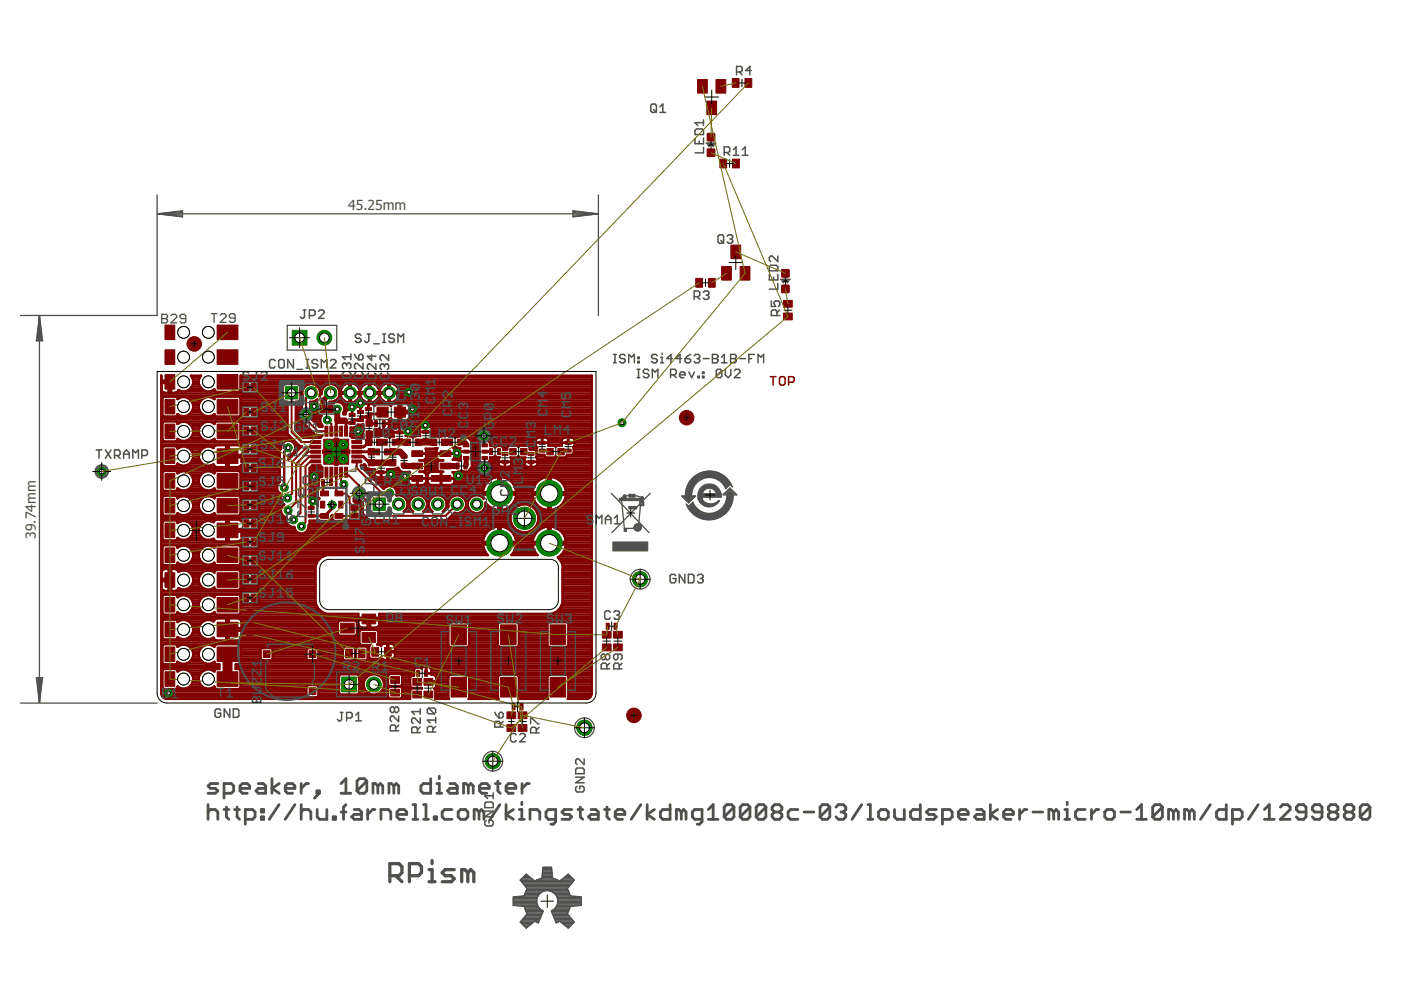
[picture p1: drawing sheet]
<svg xmlns="http://www.w3.org/2000/svg" width="297mm" height="210mm" viewBox="0 0 297 210" stroke-linecap="round" stroke-linejoin="round" font-family="sans-serif">
<defs><g id="words">
<g font-size="3" fill="#505050">
<text x="73.8" y="44.6">45.25mm</text>
<text x="7.6" y="114.2" transform="rotate(-90 7.6 114.2)">39.74mm</text>
</g>
</g></defs>
<path d="M163.3 79.9h1.2M163.9 79.9v1.7M165.6 79.9h.6l.3 .3v1.1l-.3 .3h-.6l-.3-.3v-1.1zM167.2 81h.9l.3-.2v-.6l-.3-.3h-.9v1.7" fill="none" stroke="#800000" stroke-width=".32"/>
<g fill="#800000" stroke="#800000" stroke-width=".21">
<path d="M65.5 138h1.5v1.4h-1.5z"/>
<path d="M55.8 138h1.5v1.4h-1.5z"/>
<path d="M65.5 145.8h1.5v1.5h-1.5z"/>
<path d="M72.2 132.1h2.9v2.1h-2.9z"/>
<path d="M76.8 130.2h2.9v2.1h-2.9z"/>
<path d="M76.8 134.1h2.9v2.1h-2.9z"/>
<path d="M82.8 146.1h1.9v1.5h-1.9z"/>
<path d="M82.8 143.4h1.9v1.5h-1.9z"/>
<path d="M35 142.4h2.1v3.1h-2.1z"/>
<path d="M35 137.2h2.1v3.1h-2.1z"/>
<path d="M35 131.9h2.1v3.1h-2.1z"/>
<path d="M35 126.7h2.1v3.1h-2.1z"/>
<path d="M35 121.4h2.1v3.1h-2.1z"/>
<path d="M35 116.2h2.1v3.1h-2.1z"/>
<path d="M35 110.9h2.1v3.1h-2.1z"/>
<path d="M46 142.4h4.4v3.1h-4.4z"/>
<path d="M46 137.2h4.4v3.1h-4.4z"/>
<path d="M46 131.9h4.4v3.1h-4.4z"/>
<path d="M46 126.7h4.4v3.1h-4.4z"/>
<path d="M46 121.4h4.4v3.1h-4.4z"/>
<path d="M46 116.2h4.4v3.1h-4.4z"/>
<path d="M46 110.9h4.4v3.1h-4.4z"/>
<path d="M46 105.7h4.4v3.1h-4.4z"/>
<path d="M46 100.4h4.4v3.1h-4.4z"/>
<path d="M46 95.2h4.4v3.1h-4.4z"/>
<path d="M46 89.9h4.4v3.1h-4.4z"/>
<path d="M46 84.7h4.4v3.1h-4.4z"/>
<path d="M46 79.4h4.4v3.1h-4.4z"/>
<path d="M46 74.2h4.4v3.1h-4.4z"/>
<path d="M46 68.9h4.4v3.1h-4.4z"/>
<path d="M35 105.7h2.1v3.1h-2.1z"/>
<path d="M35 100.4h2.1v3.1h-2.1z"/>
<path d="M35 95.2h2.1v3.1h-2.1z"/>
<path d="M35 89.9h2.1v3.1h-2.1z"/>
<path d="M35 84.7h2.1v3.1h-2.1z"/>
<path d="M35 79.4h2.1v3.1h-2.1z"/>
<path d="M35 74.2h2.1v3.1h-2.1z"/>
<path d="M35 68.9h2.1v3.1h-2.1z"/>
<path d="M53.3 81.3h1v1.6h-1z"/>
<path d="M51.7 81.3h1v1.6h-1z"/>
<path d="M53.3 90.5h1v1.6h-1z"/>
<path d="M51.7 90.5h1v1.6h-1z"/>
<path d="M71 99.1h.6v2.1h-.6z"/>
<path d="M71 90.4h.6v2.1h-.6z"/>
<path d="M65.9 95.5h2.1v.6h-2.1z"/>
<path d="M74.6 95.5h2.1v.6h-2.1z"/>
<path d="M74.6 97.5h2.1v.6h-2.1z"/>
<path d="M74.6 96.5h2.1v.6h-2.1z"/>
<path d="M74.6 94.4h2.1v.7h-2.1z"/>
<path d="M74.6 93.4h2.1v.6h-2.1z"/>
<path d="M73 90.4h.7v2.1h-.7z"/>
<path d="M72 90.4h.6v2.1h-.6z"/>
<path d="M69.9 90.4h.7v2.1h-.7z"/>
<path d="M68.9 90.4h.6v2.1h-.6z"/>
<path d="M65.9 93.4h2.1v.6h-2.1z"/>
<path d="M65.9 94.4h2.1v.7h-2.1z"/>
<path d="M65.9 96.5h2.1v.6h-2.1z"/>
<path d="M65.9 97.5h2.1v.6h-2.1z"/>
<path d="M68.9 99.1h.6v2.1h-.6z"/>
<path d="M69.9 99.1h.7v2.1h-.7z"/>
<path d="M72 99.1h.6v2.1h-.6z"/>
<path d="M73 99.1h.7v2.1h-.7z"/>
<path d="M68.6 93.1h5.3v5.3h-5.3z"/>
<path d="M77.5 88.1h1.2v.6h-1.2z"/>
<path d="M77.5 86.4h1.2v.7h-1.2z"/>
<path d="M75.8 88.7h1.3v.7h-1.3z"/>
<path d="M75.8 87h1.3v.7h-1.3z"/>
<path d="M83.6 86.3h2.4v2.1h-2.4z"/>
<path d="M79.9 86.3h2.4v2.1h-2.4z"/>
<path d="M74 89.3h1.3v.7h-1.3z"/>
<path d="M74 87.7h1.3v.6h-1.3z"/>
<path d="M98.3 94.1h1.1v.6h-1.1z"/>
<path d="M98.3 95.4h1.1v.7h-1.1z"/>
<path d="M98.3 96.8h1.1v.6h-1.1z"/>
<path d="M102.2 96.8h1.1v.6h-1.1z"/>
<path d="M102.2 95.4h1.1v.7h-1.1z"/>
<path d="M102.2 94.1h1.1v.6h-1.1z"/>
<path d="M81 89.2h.7v1.3h-.7z"/>
<path d="M79.4 89.2h.6v1.3h-.6z"/>
<path d="M81.5 93.1h.6v1.3h-.6z"/>
<path d="M83.2 93.1h.6v1.3h-.6z"/>
<path d="M84.1 93h1.3v.7h-1.3z"/>
<path d="M84.1 91.4h1.3v.6h-1.3z"/>
<path d="M89.7 92.9h1.2v.7h-1.2z"/>
<path d="M89.7 91.2h1.2v.7h-1.2z"/>
<path d="M97 93.1h.7v1.3h-.7z"/>
<path d="M95.3 93.1h.7v1.3h-.7z"/>
<path d="M85 98.2h1.3v.6h-1.3z"/>
<path d="M85 96.5h1.3v.6h-1.3z"/>
<path d="M105.5 95.1h.6v1.3h-.6z"/>
<path d="M103.8 95.1h.6v1.3h-.6z"/>
<path d="M79.8 95.2h.7v1.3h-.7z"/>
<path d="M81.5 95.2h.7v1.3h-.7z"/>
<path d="M106.4 95.9h1.3v.6h-1.3z"/>
<path d="M106.4 97.6h1.3v.6h-1.3z"/>
<path d="M112 95.9h1.2v.6h-1.2z"/>
<path d="M112 97.6h1.2v.6h-1.2z"/>
<path d="M80.2 99.8h1.2v.6h-1.2z"/>
<path d="M80.2 98.1h1.2v.7h-1.2z"/>
<path d="M71 108.9h1.7v1h-1.7z"/>
<path d="M68 108.9h1.7v1h-1.7z"/>
<path d="M71 104.1h1.7v1h-1.7z"/>
<path d="M68 104.1h1.7v1h-1.7z"/>
<path d="M71.8 106.3h.9v1.4h-.9z"/>
<path d="M68 106.3h.9v1.4h-.9z"/>
<path d="M69.8 101.6h.7v1.3h-.7z"/>
<path d="M68.2 101.6h.6v1.3h-.6z"/>
<path d="M65.3 107.4h1.3v.6h-1.3z"/>
<path d="M65.3 109.1h1.3v.6h-1.3z"/>
<path d="M98.4 98.2h.6v1.2h-.6z"/>
<path d="M96.7 98.2h.6v1.2h-.6z"/>
<path d="M87.3 98.2h2.3v1.2h-2.3z"/>
<path d="M87.3 95.6h2.3v1.2h-2.3z"/>
<path d="M87.3 100.8h2.3v1.2h-2.3z"/>
<path d="M93.3 98.2h2.3v1.2h-2.3z"/>
<path d="M93.3 95.6h2.3v1.2h-2.3z"/>
<path d="M91.4 100.8h4.2v1.2h-4.2z"/>
<path d="M77.6 89h1.4v1.4h-1.4z"/>
<path d="M77.6 91.4h1.4v1.3h-1.4z"/>
<path d="M79.8 93.1h1.4v1.3h-1.4z"/>
<path d="M77.5 93.1h1.4v1.3h-1.4z"/>
<path d="M88 93.1h1.4v1.3h-1.4z"/>
<path d="M85.7 93.1h1.4v1.3h-1.4z"/>
<path d="M93.6 93.1h1.3v1.3h-1.3z"/>
<path d="M91.3 93.1h1.3v1.3h-1.3z"/>
<path d="M82.6 95.1h1.3v1.4h-1.3z"/>
<path d="M82.6 97.4h1.3v1.4h-1.3z"/>
<path d="M78.1 95.1h1.3v1.4h-1.3z"/>
<path d="M78.1 97.4h1.3v1.4h-1.3z"/>
<path d="M110.4 95.1h1.3v1.3h-1.3z"/>
<path d="M108.1 95.1h1.3v1.3h-1.3z"/>
<path d="M67.9 86h1.1v1.5h-1.1z"/>
<path d="M69.5 86h1v1.5h-1z"/>
<path d="M118.3 95.1h1.3v1.3h-1.3z"/>
<path d="M116 95.1h1.3v1.3h-1.3z"/>
<path d="M114.3 95.2h1.3v.7h-1.3z"/>
<path d="M114.3 93.6h1.3v.6h-1.3z"/>
<path d="M119.8 95.2h1.3v.7h-1.3z"/>
<path d="M119.8 93.6h1.3v.6h-1.3z"/>
<path d="M74.4 108.8h1.5v1.1h-1.5z"/>
<path d="M74.4 107.2h1.5v1.1h-1.5z"/>
<path d="M53.3 94.4h1v1.6h-1z"/>
<path d="M51.7 94.4h1v1.6h-1z"/>
<path d="M51.7 98.4h1v1.5h-1z"/>
<path d="M53.3 98.4h1v1.5h-1z"/>
<path d="M51.7 106.3h1v1.5h-1z"/>
<path d="M53.3 106.3h1v1.5h-1z"/>
<path d="M51.7 114.1h1v1.6h-1z"/>
<path d="M53.3 114.1h1v1.6h-1z"/>
<path d="M51.7 110.2h1v1.6h-1z"/>
<path d="M53.3 110.2h1v1.6h-1z"/>
<path d="M51.7 118.1h1v1.5h-1z"/>
<path d="M53.3 118.1h1v1.5h-1z"/>
<path d="M51.7 86.6h1v1.5h-1z"/>
<path d="M53.3 86.6h1v1.5h-1z"/>
<path d="M78.8 137.3h1.5v1.8h-1.5z"/>
<path d="M81.5 137.3h1.5v1.8h-1.5z"/>
<path d="M75.9 137.6h1.5v1.9h-1.5z"/>
<path d="M73.3 137.6h1.4v1.9h-1.4z"/>
<path d="M149.9 21.4h2v2.9h-2z"/>
<path d="M147.9 16.9h2.1v2.8h-2.1z"/>
<path d="M151.8 16.9h2.1v2.8h-2.1z"/>
<path d="M155.3 16.7h1.4v1.8h-1.4z"/>
<path d="M157.9 16.7h1.5v1.8h-1.5z"/>
<path d="M152.6 33.7h1.5v1.9h-1.5z"/>
<path d="M155.3 33.7h1.5v1.9h-1.5z"/>
<path d="M155 52h2v2.8h-2z"/>
<path d="M156.9 56.5h2.1v2.9h-2.1z"/>
<path d="M153 56.5h2.1v2.9h-2.1z"/>
<path d="M150.2 59h1.4v1.9h-1.4z"/>
<path d="M147.5 59h1.4v1.9h-1.4z"/>
<path d="M166.1 66.4h1.9v1.4h-1.9z"/>
<path d="M166.1 63.7h1.9v1.4h-1.9z"/>
<path d="M95.6 132.5h3.3v4.1h-3.3z"/>
<path d="M95.6 143.6h3.3v4.2h-3.3z"/>
<path d="M87.5 146.5h1.9v1.5h-1.9z"/>
<path d="M87.5 143.8h1.9v1.5h-1.9z"/>
<path d="M88.3 142.1h.7v1.3h-.7z"/>
<path d="M90 142.1h.7v1.3h-.7z"/>
<path d="M89.9 143.8h1.9v1.5h-1.9z"/>
<path d="M89.9 146.5h1.9v1.5h-1.9z"/>
<path d="M106.1 132.5h3.3v4.1h-3.3z"/>
<path d="M106.1 143.6h3.3v4.2h-3.3z"/>
<path d="M107.5 153.6h1.8v1.5h-1.8z"/>
<path d="M107.5 150.9h1.8v1.5h-1.8z"/>
<path d="M108.6 149.2h.6v1.3h-.6z"/>
<path d="M110.3 149.2h.6v1.3h-.6z"/>
<path d="M109.9 150.9h1.8v1.5h-1.8z"/>
<path d="M109.9 153.6h1.8v1.5h-1.8z"/>
<path d="M116.6 143.6h3.3v4.2h-3.3z"/>
<path d="M116.6 132.5h3.3v4.1h-3.3z"/>
<path d="M127.7 136.5h1.9v1.5h-1.9z"/>
<path d="M127.7 133.9h1.9v1.4h-1.9z"/>
<path d="M128.5 132.1h.7v1.3h-.7z"/>
<path d="M130.2 132.1h.6v1.3h-.6z"/>
<path d="M130.1 133.9h1.8v1.4h-1.8z"/>
<path d="M130.1 136.5h1.8v1.5h-1.8z"/>
<path d="M53.3 102.3h1v1.6h-1z"/>
<path d="M51.7 102.3h1v1.6h-1z"/>
<path d="M53.3 126h1v1.5h-1z"/>
<path d="M51.7 126h1v1.5h-1z"/>
<path d="M53.3 122h1v1.6h-1z"/>
<path d="M51.7 122h1v1.6h-1z"/>
</g>
<g fill="#800000" stroke="#800000" stroke-width=".21">
<path d="M150 28.3h1.5v1.5h-1.5z" fill-rule="evenodd"/>
<path d="M150 31.6h1.5v1.6h-1.5z" fill-rule="evenodd"/>
<path d="M165.8 57.2h1.5v1.5h-1.5z" fill-rule="evenodd"/>
<path d="M165.8 60.5h1.5v1.5h-1.5z" fill-rule="evenodd"/>
<circle cx="41.2" cy="72.9" r="1.55"/>
<circle cx="134.4" cy="151.7" r="1.55"/>
<circle cx="145.6" cy="88.6" r="1.55"/>
</g>
<g fill="none" stroke="#800000" stroke-width=".42">
<path d="M52.2 82.1h1.6M52.2 91.3h1.6M52.2 95.2h1.6M52.2 99.2h1.6M52.2 87.4h1.6M61.8 83.3v8.3l2.1 2.1h3M66 83.3l-1.1 1.1v4.5l2.5 2.5h1.8M66.9 94.7h-1.8l-3.2 3.2v6.7l-.9 1M66.9 95.8h-1.5l-2.6 2.5v8.2l-1.7 1.7M66.9 96.8h-1.3l-1.9 1.9v10.1l-1.4 1.4M66.9 97.8h-1.1l-1 1.1v11.8l-.9 .9M68.4 86.8h1.6"/>
<path d="M69.4 89l.9 .9v1.5M75.6 97.8v.1M75.6 97.8v1.5l5.4 5.2h1.6M102.6 92.4v1.9l.2 .1M102.7 98.8h.1M102.8 97.1l-.1 2.1M52.2 107h1.6M52.2 114.9h1.6M52.2 111h1.6M52.2 118.9h1.6M52.2 103.1h1.6M66 109.4h2.9"/>
<path d="M71.3 104.1l.6 .5h1.4l.8 .9v1.1l1.1 1.1M72.3 100.1v2l.6 .6M73.4 100.1h.1M73.4 100.1v.7h.5l2.2 2.2v1.6l1.7 1.7v2.2l.8 .9h15.8l2.5-2.5M75.2 109.3l-3.3 .1M52.2 126.7h1.6M52.2 122.8h1.6"/>
</g>
<g fill="none" stroke="#800000" stroke-width=".53">
<path d="M34.2 80h.1M34.2 79.7v67.3a1.17 1.17 0 0 0 1.2 1.2h51.6v-1.9l.3-.4h2.2h-2.2l-.3-.4v-1.9l.3-.3h.5v-1.4l.3-.4h1.1l.2 .2 .2-.2a1.5 1.5 0 0 1 1.5 0l.2 .1M40.7 80h1.7M51 80h74.5M34.2 92.8h.2M34.2 95.8h.2M34.2 98.7h.4M34.2 81.2h2.1v2.1l1.1-.1 .4-.5a2.05 2.05 0 0 0 2.7-.4 2.05 2.05 0 0 0 0-2.6h2.1a2.04 2.04 0 0 0 .1 2.7 2.04 2.04 0 0 0 2.8 .1v.3l.3 .3h4.9l.3-.3v-3.1h74.5v67.3a1.17 1.17 0 0 1-1.2 1.2h-3.9l.1-.2v-4.6l-.3-.3h-3.8l-.3 .3v4.6M34.2 80.7h1.6v2.6l-1.1-.1-.5-.6M34.2 85.4h.2M34.2 92.3h.2M34.2 89.9h.2"/>
<path d="M34.2 87.4h.2M34.2 86.9h.2M34.2 88.4h16.9M34.2 89.4h26.7M34.2 99.7h16.9M34.2 99.2h16.9M34.2 98.2h.2M34.2 97.7h.2M34.2 97.3h.2M34.2 96.8h.2M34.2 96.3h.2M34.2 95.3h.2"/>
<path d="M34.2 94.8h.4M34.2 94.3h16.9M34.2 93.8h25.9M34.2 93.3h.3M34.2 91.8h.2M34.2 91.3h.2M34.2 90.8h.2M34.2 90.3h.2M34.2 88.9h26.7M34.2 87.9h.2M34.2 86.4h.2M34.2 85.9h.2"/>
<path d="M34.2 84.9h.2M34.2 84.4h.2M34.2 83.9h25.7M34.2 83.4h17.2M34.2 83h.1M34.2 82.4h.1M34.2 82h.1M34.2 81.5h.1M34.2 81h1.6M34.2 80.5h.1M34.4 84.4l.4-.3h2.5l.3 .3M34.4 84.4v3.6l.4 .3"/>
<path d="M34.8 89.3l-.4 .4v3.6l.4 .3h2.5l.3-.3v-.3a2.05 2.05 0 0 0 2.7 0 2.05 2.05 0 0 0 .3-2.7M34.8 94.6h2.5l.3 .5a2.06 2.06 0 0 1 2.8 .2 2.06 2.06 0 0 1 0 2.8 2.06 2.06 0 0 1-2.8 .2v.2l-.3 .3h-2.5l-.4-.3v-3.6zM35.8 83h.5M35.8 82.4h.5M35.8 82h.5M35.8 81.5h.5M37.3 89.3l.3 .6a2 2 0 0 1 3 .4M37.4 98.7h1.1M37.5 94.8h.8M37.6 93.3h.5M37.6 84.4v.2a2.06 2.06 0 0 1 2.8 .2 2.06 2.06 0 0 1 0 2.8 2.06 2.06 0 0 1-2.8 .2v.2l-.3 .3M37.6 89.9h.1"/>
<path d="M37.6 87.9h.1M37.6 84.4h.4M37.7 83h.7M39.3 98.7h4.5M39.4 83h4.3M39.6 94.8h3.9M39.8 93.3h3.5M39.9 84.4h3.3M40.1 87.9h2.9M40.2 89.9h2.7M40.3 98.2h2.5M40.3 82.4h2.5"/>
<path d="M40.4 95.3h2.4M40.4 92.8h2.3M40.5 84.9h2.1M40.6 87.4h1.9M40.7 90.3h1.7M40.7 97.7h1.7M40.7 82h1.7M40.7 95.8h1.7M40.8 92.3h1.5M40.8 85.4h1.5M40.8 86.9h1.5M40.9 90.8h1.3"/>
<path d="M40.9 97.3h1.3M40.9 81.5h1.3M40.9 80.5h1.3M40.9 96.3h1.3M41 96.8h1.1M41 91.8h1.1M41 91.3h1.1M41 86.4h1.1M41 85.9h1.1M41 81h1.1M42.5 87.4a2.02 2.02 0 0 0 3 .4v.2l.3 .3M43 95a2.06 2.06 0 0 0-.6 2.8 2.06 2.06 0 0 0 2.9 .6l.3 .5 .3 .2h2.1v-2.1h3.2v1l.3-.2h3.1l.3 .3v2.1l-.3 .3h-3.1l-.4-.3v-1.5l-.6 .4h-2v-4.7h2l.6 .4v-.6l.4-.3h3.1l.3 .3v2.1l-.3 .3h-3.1l-.3-.2-3.2 .1v-2.1h-2.1l-.3 .1-.3 .5-.7-.3h-.8z"/>
<path d="M44.6 98.7h.8M44.7 83h1M44.8 94.8h.5M45 93.3h.5M45.1 84.4h.4M45.4 87.9h.1M45.4 89.9h.1M45.5 84.4v.2a2.05 2.05 0 0 0-2.7 .1 2.05 2.05 0 0 0-.3 2.7M45.5 84.4l.3-.3h4.9l.3 .3M45.8 89.3l-.3 .6a2 2 0 0 0-3 .4M48 95.8h.5M48 98.7h.5"/>
<path d="M48 98.2h.5M48 97.7h.5M48 97.3h.5M48 96.3h.5M48 95.3h.5M48 94.8h.5M48.5 96.8h10.8M50.7 89.3l.3 .4v3.6l-.3 .3h-4.9l-.3-.3v-.3a2.05 2.05 0 0 1-2.7 0 2.05 2.05 0 0 1-.3-2.7M50.8 83h.3M51 93.3h11.3M51 92.8h10.7M51 84.4v3.6l-.3 .3"/>
<path d="M51 85.4h9.9M51 92.3h.1M51 89.9h9.9M51 87.4h.1M51 86.9h.1M51 91.8h.1M51 91.3h.1M51 90.8h.1M51 90.3h.1M51 87.9h.1M51 86.4h.1M51 85.9h9.9"/>
<path d="M51 84.9h9M51 84.4h8.9M51 82.4h.1M51 82h.1M51 81.5h.1M51 81h.2M51 80.5h74.5M51.1 98.7h.1M51.1 81.1l.4-.4h3.1l.3 .4v2l-.3 .4h-3.1l-.4-.4zM51.1 88.4l.4 .3h3.1l.3-.3M51.1 88.4v-2.1l.4-.3h3.1l.3 .3v2.1M51.2 97.7h8.1"/>
<path d="M51.2 97.3h8.1M51.5 89.9h3.1l.3 .4v2l-.3 .4h-3.1l-.4-.4v-2zM53 88.7h.1M53 96.6h.1M53 83.4v.1M53 92.6v.1M53 86h.1M53 93.9h.1M53 97.8h.1M53 80.7v.1M53 89.9v.1M54.6 83.4h5.3"/>
<path d="M54.8 81h70.7M54.9 96.3h4.4M54.9 95.8h4.4M54.9 98.7h4.4M54.9 92.3h6.4M54.9 87.4h6M54.9 86.9h6M54.9 88.4h6M54.9 99.7h4.4M54.9 99.2h4.4M54.9 98.2h4.4M54.9 95.3h4.5"/>
<path d="M54.9 94.8h4.7M54.9 94.3h4.8M54.9 91.8h6M54.9 91.3h6M54.9 90.8h6M54.9 90.3h6M54.9 87.9h6M54.9 86.4h6M54.9 83h5M54.9 82.4h5M54.9 82h5M54.9 81.5h5.3"/>
<path d="M61.1 94.9l-.8 .9v7.6M61.2 97.3h.1M61.2 96.8h.6M61.8 96.3h.5M62.1 93.8h.6M62.4 95.8h.4M62.4 95.8a1.54 1.54 0 0 0-.9-2.4 1.54 1.54 0 0 0-1.9 1.7l-.3 .3v6.8M62.5 94.3h.7M62.6 95.3h.7M62.6 94.8h1.2M62.7 85.4h1.3M62.7 89.9h1.8"/>
<path d="M62.7 87.4h.8M62.7 86.9h1M62.7 88.4h.7M62.7 89.4h1.4M62.7 90.8h2.8M62.7 90.3h2.3M62.7 88.9h1M62.7 87.9h.7M62.7 86.4h1.3M62.7 85.9h1.3M62.8 91.3h3.2M63.3 91.8h3.2"/>
<path d="M63.4 81.5h2.1M63.7 84.9h.3M63.7 84.4h.3M63.7 83.9h.4M63.7 83.4h.4M63.7 83h.4M63.7 82.4h.6M63.7 82h.9M63.8 92.3l4.5 .1-.4 .4h-3.6l-1.6-1.5v-6.1h.7l.3-.3v-3.2l-.3-.3h-3.1l-.4 .3v3.2l.4 .3h.6v6.8l2.6 2.6h.5l-2.8 2.8v-.9l.8-.3 .4-.4M64.1 82.9a1.93 1.93 0 0 1 1.9-1.5 1.93 1.93 0 0 1 1.9 1.5M64.1 82.9l-.1 3.7a1.55 1.55 0 0 0 0 2.6l3 3.1M65.7 99.3v7.3h1.2l.3 .3 .2 .3v-1.2l.3-.3-.3-.3v-1.5l.1-.2"/>
<path d="M65.7 99.7h2.6M65.7 99.2h2.6M65.8 85.4h1.4M65.8 86.4h1.4M65.8 85.9h1.4M66 86.9h1.2M66.1 88.9l1.6 1.6h.6v-.4l-.4-.8M66.1 88.9h1.8M66.3 87.4h1M66.3 88.4h1.7M66.4 87.9h1M66.5 81.5h3.1"/>
<path d="M66.6 89.4h1.3M67 84.9h.2M67.1 89.9h1M67.3 82h1.5M67.3 87.4v.4l.4 .3h.5l-.3 .7v.5M67.3 87.4l-.1-2.7-.8 .5h-.6v1.4a1.49 1.49 0 0 1 .3 2.3M67.6 90.3h.7M67.7 82.4h.7M67.8 83.9h.1M67.9 82.9l-.1 1 .4-.4v-.6M67.9 83.4h.3M67.9 83h.3"/>
<path d="M67.9 98.7l.4 .4v2h-.4l-.3 .3-.1 2.3M67.9 98.7h-1.7l-.5 .6M68.2 82.9a1.92 1.92 0 0 1 1.9-1.5 1.92 1.92 0 0 1 1.9 1.5M68.6 95.5h5.4v.5h-5.4zM68.6 95.8h2.4M70.6 81.5h2.6M71 93h.6v5.5h-.6zM71 98.2h.6M71 97.7h.6M71 97.3h.6M71 96.8h.6M71 96.3h.6"/>
<path d="M71 95.3h.6M71 94.8h.6M71 94.3h.6M71 93.8h.6M71 93.3h.6M71.1 84.9h1.8M71.4 82h1.2M71.6 95.8h2.4M71.6 84.4h.9M71.8 82.4h.5M71.9 83.9h.3M72 82.9a1.88 1.88 0 0 1-2.1 2.3l-.2 .2h1.1a1.51 1.51 0 0 1 2.2 1"/>
<path d="M72 83.4h2.1M72 83h.2M72.1 83.5h12.5M72.1 83.5h.1M72.1 83.5l.1 .4M72.2 83.9l.7 1M72.3 85.4h53.2M72.6 82l-.5 1.1h12.5l-.1-.4-.4-.7M72.6 82a2.01 2.01 0 0 1 1.5-.8v4.2M72.8 85.9h4.1M72.9 87.4h.4M72.9 84.9l1.1 .5"/>
<path d="M73 86.4l-.2 1.4h.4l.1-.4M73 86.4h2.4M73.9 86.9l-.4 .1-.2 .4M74.1 84.9h.3M74.1 84.4h.3M74.1 83.9h.3M74.1 83h.3M74.1 82.4h.3M74.1 82h.3M74.1 81.5h.3M74.3 92.3h2.6M74.4 91.8h2.5"/>
<path d="M74.4 91.3h2.6M74.4 90.8h2.8M74.4 81.2v4.2l1.2-.5M74.4 81.2h.1M74.4 83.4h3.8M74.4 81.2a2.03 2.03 0 0 1 1.5 .8M74.7 87.4h.1M74.7 86.9v1.1M74.7 87.9h.1M75.3 81.5h2M75.6 84.9h1.4M75.7 90.3h1.3"/>
<path d="M75.9 82l.4 .9 .5-.9M75.9 82h.9M76 84.4h.6M76.2 82.4h.3M76.3 83.9l-.7 1M76.3 83.9v-.2v.2a2.23 2.23 0 0 0 1.9 1.5M76.3 83.9h.1M76.4 86.3v1.1M76.4 87.4h.1M76.4 86.9h.1M76.4 86.4h.1M76.8 82a2.02 2.02 0 0 1 1.4-.8v4.2"/>
<path d="M76.9 85.9l.5-.3h1.4l.6 .4 .3-.3h2.8l.4 .4 .4-.5 1.2-.1v1.6h2.3v-.9l-.4-.5-.3-.2h-1.1v3.7h1.1l.5-.3 .2-.4v-.9h-2.3v1.6h-1.2l-.4-.5-.5 .3 .1 1.6-.3 .5a1.5 1.5 0 0 1-1.6 0l-.2-.2-.2 .1h-.7l.2 1.5a4.4 4.4 0 0 1 2.4 .1h.2l.3 .2 .3-.2 .6-.1-.1-.2M76.9 85.9l-.2 .4h-1.2l-.5 .6h-2M76.9 99.2h.8M77.2 90.9l-.2 .2-.1 1.7h-2.2l-.4-.4 .1-.6M77.2 90.9l-.2-.3v-.7l-1.1 .1-.4 .6-1.1 .1v1.1M77.4 99.7h2M77.5 98.7h-1v.2l4.8 4.8a1.58 1.58 0 0 1 2.6 0M77.5 98.7l-.3-.3-.3 .3M77.5 98.7v.3l.3 .4 1.6 .1M78.1 85.6v1.1M78.1 86.7h.1M78.1 86.4h.1"/>
<path d="M78.1 85.9h.1M78.2 84.9h.3M78.2 84.4h.3M78.2 83.9h.3M78.2 83h.3M78.2 82.4h.3M78.2 82h.3M78.2 81.5h.3M78.5 83.4h3.9M79.3 85.9h.2M79.4 99.7v.8l.5 .7h1.6l.4-.1 .3-.4M79.4 81.5h2.1"/>
<path d="M79.4 99.5h.1M79.4 99.5v.2M79.5 91.3h3.8M79.7 92.3h3.7M79.7 91.8h3.6M79.7 84.9l-1.1 .5M79.7 84.9h1.5M80 82a2.01 2.01 0 0 0-1.5-.8v4.2M80 82l.5 .9 .4-.9M80 82h.9M80.2 84.4h.5M80.3 82.4h.3"/>
<path d="M80.4 83.9l-.7 1M80.4 83.9l.1-.2v.2M80.4 83.9h.1M80.5 83.9l.7 1M80.9 82a2.01 2.01 0 0 1 1.5-.8v4.2M81.2 84.9l1.1 .5M81.4 90.8h.1M81.4 90.3h.1M82.1 99.5h1.4l.7-.1 .2-.2 .2 .3M82.1 99.5h.1M82.2 99.5v.2M82.2 99.7v1"/>
<path d="M82.2 99.7h2.5M82.4 84.9h.3M82.4 84.4h.3M82.4 83.9h.3M82.4 83h.3M82.4 82.4h.3M82.4 82h.3M82.4 81.5h.3M82.4 90.8h1.1M82.5 89.4h43M82.5 90.3h43M82.6 92.8h.1"/>
<path d="M82.7 88.9h.3M82.7 83.4h42.8M82.7 85.9h.2M83.3 91.7h2.8M83.5 90.9l.5-.3h1.5l.5 .3M83.5 90.9a1.54 1.54 0 0 0-.1 1.4M83.5 81.5h42M83.8 84.9l-1.1 .5M83.9 84.9h41.6M84.1 82a2.02 2.02 0 0 0-1.4-.8v4.2M84.1 82h41.4M84.3 84.4h41.2"/>
<path d="M84.3 99.2h.1M84.4 82.4h41.1M84.5 86.9h.5M84.5 88.4h.5M84.5 88.9h.5M84.5 87.9h.5M84.5 86.4h.5M84.5 85.9h.5M84.5 83.9h41M84.5 83.9l-.7 1M84.6 99.5v.1M84.6 99.6l.3 .3"/>
<path d="M84.6 83h40.9M84.6 83.5l-.1 .4M84.6 83.5h.1M84.7 90.6v1.1M84.7 91.3h.1M84.7 90.8h.1M84.9 99.9h.1M84.9 99.9l.5 .2M85 87.4h40.5M86 90.8h3M86 90.9l.1 .3v1.1M86.1 92.3h2.9"/>
<path d="M86.1 92.3l-.1 .1 1.3 .1 .2 .2 .3-.2 1.2-.1a1.48 1.48 0 0 1-.1-1.5l.7-.4h1.6l.4 .3 .1 .3v.9l-.2 .4 1.4 .1 .2 .2 .2-.2a5.3 5.3 0 0 1 2.6 .1h.3l.3 .2M86.1 91.8h2.8M86.1 91.3h2.8M86.6 88.9h38.9M86.6 85.9h38.9M86.8 86.9h38.7M86.8 88.4h38.7M86.8 87.9h38.7M86.8 86.4h38.7M88.9 91.6h2.8M90 97.7h2.9M90.1 99.7h2.7"/>
<path d="M90.2 98.7h2.5M90.2 99.2h2.5M90.2 98.2h2.5M90.2 97.3l-.5 .3h-.8h.9l.4 .4v1.7l-.4 .3h-.8M90.2 97.3h2.5M90.3 90.5v1.1M90.3 91.3h.1M90.3 90.8h.1M90.3 95.3l.1 .8h-1.9l1.9 .1v.7l-.2 .4M90.3 95.3v-.2l2.4-.1-.2 .5v.6h1.9l-1.9 .1v.7l.3 .5 .4 .2h.8h-.9l-.4 .4v1.7l.4 .3M90.3 95.3h2.3M90.4 95.8h2.1"/>
<path d="M90.4 96.8h2.1M90.4 96.3h2.1M91.6 92.3h9.5M91.6 90.8h33.9M91.7 91.8h9.5M91.7 91.3h9.8M94.5 96.1h1.9v-.6l-.3-.5 .4-.3 .3 .3 .8 .1-.1 1.1 .2 .4-.1 1.1-1.6-.2 .1-.1a1.17 1.17 0 0 0 .3-1.2zM96.2 97.3h1.4M96.3 95.3h1.2M96.4 95.8h5.2M96.4 96.8h1.3M96.4 96.3h1.1"/>
<path d="M96.4 94.8h.2M96.5 92.8h.1M96.5 92.8l.3-.2 1.8-.1a1.99 1.99 0 0 1 1.5 1.5v.3M98.8 95.8h.1M99.2 92.8h1.9M99.6 99.7h1.7M99.6 99.7a1.34 1.34 0 0 1-1.7 0l-.3 .3-1.7 .1 .2 .1M99.6 99.7h.1M99.8 93.3h1.5M99.9 99.2h1.3M100 96.6l.1 .1M100 96.6h.1"/>
<path d="M100 94.8h1.6M100 93.8h1.7M100.1 98.2h1.4M100.1 97.7h1.6M100.1 96.8h1.5M100.1 96.7v2M100.1 94.3l-.1 .7a1.5 1.5 0 0 1 0 1.5v.1M100.1 94.3h1.5M100.1 97.3h1.5M100.1 98.7h1.2M100.1 98.7l-.5 1M100.2 96.3h1.4"/>
<path d="M100.2 95.3h1.4M101.8 97.9l.1 .1M103.7 91.3h21.8M103.8 97.7h1.8M103.8 93.8h9.7M103.8 93.3h9.8M103.9 98.2h1.7M103.9 97.3h1.8M103.9 94.3h9.6M104 91.8h21.5M104.1 92.8h9.9M104.1 92.3h21.4"/>
<path d="M104.1 98.7h1.7M104.1 99.7h21.4M104.2 99.2h21.3M104.9 96.8h.2M104.9 94.8h.1M105.6 97.9h2.9M106.6 94.8h.9M106.7 95.3h.8M107.1 98.7h.1M107.1 97.9v1.1M107.1 98.2h.1M108.3 98.7h3"/>
<path d="M108.4 97.3h2.8M108.5 98.2h2.7M108.5 97.7h2.7M111.2 97.9h2.8M112.3 94.8h1.5M112.3 95.3h1.4M112.6 98.7h.1M112.6 97.9v1.1M112.6 98.2h.1M113.5 93.9h2.9M113.5 94.3l.4 .5-.2 .2v.6l-.2-.3h-1.2v-.5l-.3-.3h-1.8l-.3 .2-.2-.2h-1.9l-.3 .3v.5h-.8v-.4l-.3-.3h-1.1l-.3 .2-.3-.2h-.8v-.7l-.3-.3a1.56 1.56 0 0 0-.1-2.3 1.56 1.56 0 0 0-2.2 .2 1.56 1.56 0 0 0 .4 2.3l-.1 3.8 .2 .3M113.8 96.8h1.7"/>
<path d="M113.8 96.3h.1M113.8 98.7h11.7M113.9 97.3h11.6M114 92.8h1.9M114 92.8l-.4 .4-.1 1.1M114 98.2h11.5M114 97.7h11.5M114.9 92.8h.1M114.9 92.8v1.1M114.9 93.8h.1M114.9 93.3h.1M115.9 92.8h3.6"/>
<path d="M115.9 92.8l.4 .4 .1 1.1M116.3 94.5h1.3l.2 .2 .2-.2h1.1M116.3 94.5h.1M116.3 93.3h2.8M116.4 94.3l-.1 .2M116.4 94.3h2.6M116.4 93.8h2.6M119 93.9h2.9M119 94.3l.1 .2M119.1 94.5h.1M119.5 92.8l-.4 .4-.1 1.1M119.5 92.8h1.9"/>
<path d="M120.1 96.8h5.4M120.5 92.8h.1M120.5 92.8v1.1M120.5 93.8h.1M120.5 93.3h.1M121.4 92.8h4.1M121.4 92.8l.4 .4 .1 1.1M121.5 96.3h4M121.6 94.8h3.9M121.7 95.8h3.8M121.7 95.3h3.8M121.8 93.3h3.7"/>
<path d="M121.9 94.3l-.4 .5 .2 .2v1.1l-.4 .3h-1.1v.3l-.3 .3h-1.9l-.2-.2-.2 .2h-1.9l-.3-.3v-.3h-1.3l-.3-.2v.6l-.2 .1 .2 .2a1.5 1.5 0 0 1 0 1.6l-.5 .3h-1.6l-.4-.3-.1-.4v-.8l.2-.5h-1.2l-.3-.2-.2 .2h-1.5l.3 .5v.8l-.2 .4-.3 .3h-1.7l-.5-.3a1.5 1.5 0 0 1 0-1.6l.2-.1h-.7l-.3-.3-.3 .3h-.8v.6l-.3 .3a1.56 1.56 0 0 1 .3 2.4 1.56 1.56 0 0 1-2.3 0 1.56 1.56 0 0 1 .2-2.4M121.9 94.3h3.6M121.9 93.8h3.6M125.5 89.9l-44.1-.1v1.4M34.2 106.6h.2M34.2 106.1h.2M34.2 103.7h.2M34.2 114.5h.5M34.2 113.5h.2M34.2 119h.2M34.2 120h17M34.2 119.4h.2"/>
<path d="M34.2 118.5h.2M34.2 118h.2M34.2 117.5h.2M34.2 117h.2M34.2 116.5h.2M34.2 116h.2M34.2 115.5h16.9M34.2 115h16.9M34.2 114h.2M34.2 113h.2M34.2 112.5h.2M34.2 112.1h.2"/>
<path d="M34.2 111.6h.2M34.2 111.1h.2M34.2 110.6h.3M34.2 110.1h16.9M34.2 109.6h26.2M34.2 109.1h.3M34.2 108.6h.2M34.2 108.1h.2M34.2 107.6h.2M34.2 107.1h.2M34.2 105.6h.2M34.2 105.2h.5"/>
<path d="M34.2 104.6h25.2M34.2 104.2h16.9M34.2 103.2h.2M34.2 102.7h.2M34.2 102.2h.2M34.2 101.7h.2M34.2 101.2h.2M34.2 100.7h.2M34.2 100.2h.2M34.4 105.4l.4-.3h2.5l.3 .3v.2a2.05 2.05 0 0 1 2.8 .2 2.05 2.05 0 0 1 0 2.8 2.05 2.05 0 0 1-2.8 .2v.2l-.3 .3h-2.5l-.4-.3zM34.4 100.2v3.6l.4 .3h2.5l.3-.3v-.3a2.01 2.01 0 0 0 2.5 .2M34.4 100.2l.4-.4h2.5l.3 .4"/>
<path d="M37.4 105.2h8.3M37.4 114.5h8M37.5 110.6h.7M37.5 109.1h.6M37.6 100.2v.2a2.06 2.06 0 0 1 3 .4 2.06 2.06 0 0 1-.5 2.9M37.6 103.7h.2M37.6 119.4h.2M37.6 116h.2M37.6 100.2h.3M37.8 116l-.2 .1v-.2l-.3-.3h-2.5l-.4 .3v3.6l.4 .3h2.5l.3-.3v-.2l.2 .1M37.8 116l.7-.3h.8l.8 .3M37.8 119.4l.7 .3h.8l.8-.3"/>
<path d="M39.6 110.6h3.9M39.7 109.1h3.7M40 100.2h3.1M40 119.4h3.1M40.1 116a2.07 2.07 0 0 1 0 3.4M40.1 116h2.9M40.1 103.7h2.9M40.2 105.6h2.7M40.2 114h2.7M40.4 111.1h2.3M40.4 108.6h2.3M40.5 100.7h2.1"/>
<path d="M40.6 119h1.9M40.6 116.5h1.9M40.6 103.2h1.9M40.7 106.1h1.7M40.7 113.5h1.7M40.7 111.6h1.7M40.7 108.1h1.7M40.8 118.5h1.5M40.8 117h1.5M40.8 101.2h1.5M40.8 102.7h1.5M40.9 106.6h1.3"/>
<path d="M40.9 113h1.3M41 112.1a2.07 2.07 0 0 1-1.7 2.4M41 112.1a2.05 2.05 0 0 0-3.4-1.2v-.2l-.3-.4h-2.5l-.4 .4v3.6l.4 .3h2.5l.3-.3v-.3l.9 .5M41 118h1.1M41 117.5h1.1M41 112.5h1.1M41 112.1h1.2M41 107.6h1.1M41 107.1h1.1M41 102.2h1.1M41 101.7h1.1M42.1 112.1a2.07 2.07 0 0 0 1.7 2.4"/>
<path d="M42.1 112.1a2.07 2.07 0 0 1 3.2-1.4l.3-.4 .3-.2h2.1v2.1l3.2-.1 .3 .3h3.1l.3-.4v-2l-.3-.4h-3.1l-.4 .4v.5l-.6-.4h-2v4.7h2l.6-.3M42.5 106.1a2.04 2.04 0 0 1 3-.5v-.2l.3-.3h4.9l.3 .3v3.6l-.3 .3h-4.9l-.3-.3v-.2a2.05 2.05 0 0 1-2.7-.1 2.05 2.05 0 0 1-.3-2.6zM43 116a2.07 2.07 0 0 0 0 3.4M43 116l.8-.3h.8l.7 .3M43 119.4l.8 .3h.8l.7-.3M44.6 114.5l.7-.3 .1 .3M44.9 110.6h.4M45 109.1h.6M45.2 100.2h.3M45.3 119.4h.2M45.3 116l.2 .1v-.2l.3-.3h4.9l.3 .3v3.6l-.3 .3h-4.9l-.3-.3v-.2l-.2 .1M45.3 116h.2"/>
<path d="M45.3 103.7h.2M45.5 100.2v.2a2.07 2.07 0 0 0-2.8 .1 2.07 2.07 0 0 0-.1 2.8 2.07 2.07 0 0 0 2.7 .4M45.5 100.2l.3-.4h4.9l.3 .4M48 114.5h.5M48 113.5h.5M48 114h.5M48 113h.5M48 112.1h.5M48 111.6h.5M48 111.1h.5M48 110.6h.5M48.5 112.5h14.2"/>
<path d="M50.7 105.2h8.8M50.9 109.1h8.9M51 106.6h.1M51 100.2v3.6l-.3 .3h-4.9l-.3-.3v-.3l-.2 .2M51 106.1h.1M51 103.7h.1M51 119h.1M51 119.4h.1M51 118.5h.1M51 118h.1M51 117.5h52.2M51 117h51.9"/>
<path d="M51 116.5h51.6M51 116h.2M51 108.6h8.6M51 108.1h.2M51 107.6h.1M51 107.1h.1M51 105.6h8.5M51 103.2h.1M51 102.7h.1M51 102.2h.1M51 101.7h8.3M51 101.2h8.3"/>
<path d="M51 100.7h8.3M51 100.2h.1M51.1 114.5h.1M51.1 102.1l.4-.4h3.1l.3 .4v2l-.3 .4h-3.1l-.4-.4zM51.1 106l.4-.3h3.1l.3 .3v2.1l-.3 .3h-3.1l-.4-.3zM51.1 117.8l.4-.3h3.1l.3 .3v2.1l-.3 .3h-3.1l-.4-.3zM51.2 113.5h51.6M51.2 113h12.3M51.5 113.6l-.3 .2v-1.1h-3.2v2.1h-2.1l-.5-.3M53 104.5h.1M53 108.4h.1M53 100.5h.1"/>
<path d="M53 112.3v.1M53 116.3h.1M53 101.7v.1M53 117.5h.1M53 105.7h.1M53 109.6h.1M53 113.6h.1M54.6 113.6l.3 .3v2.1l-.3 .3h-3.1l-.4-.3v-1.5M54.8 120h12.1M54.8 116h47.7M54.9 112.1h7.6M54.9 108.1h4.7"/>
<path d="M54.9 104.2h4M54.9 100.2h4.4M54.9 106.6h5M54.9 106.1h4.7M54.9 103.7h3.8M54.9 114.5h47.5M54.9 119h12.5M54.9 119.4h12.2M54.9 118.5h12.9M54.9 118h13.7M54.9 115.5h47.5M54.9 115h50.8"/>
<path d="M54.9 114h47.7M54.9 111.6h6.6M54.9 111.1h6.1M54.9 110.6h5.8M54.9 110.1h5.8M54.9 107.6h4.8M54.9 107.1h5.1M54.9 103.2h3.8M54.9 102.7h4M54.9 102.2h4.4M58.7 103.7l.3 .5 .7 .6a1.5 1.5 0 0 0 .5 2.1M59.3 102.2l-.6 .9v.6"/>
<path d="M60.2 106.9a1.56 1.56 0 0 0-.6 1.6 1.56 1.56 0 0 0 1.2 1.2M60.2 106.9v.1M60.8 109.7a1.5 1.5 0 0 0 1.6 2 1.54 1.54 0 0 0 1.7 1.4 1.54 1.54 0 0 0 1.3-1.8l.3-.2v-.7l4.2 .1 .4-.4v-.7l.1-.2v.9l.4 .4h2.2l.2-.2 3 .1 .3-.3M60.8 109.7h.1M64.4 113h38.7M65.1 112.5h38.4M65.4 112.1h38.8M65.4 111.6h43.3M65.7 106.1h1.7M65.7 103.7h1.8M65.7 111.1h42.8M65.7 110.6h42.6"/>
<path d="M65.7 105.6h1.9M65.7 105.2h1.7M65.7 104.6h1.7M65.7 104.2h1.7M65.7 103.2h1.8M65.7 102.7h1.8M65.7 102.2h1.8M65.7 101.7h1.9M65.7 101.2h2.1M65.7 100.7h2.6M65.7 100.2h2.6M66 106.6v1.1"/>
<path d="M66 107.7h.1M66 107.6h.1M66 107.1h.1M66.8 106.6h.6M67.3 119h.1M67.3 119l-.4 1v7.8M67.4 107.1h.1M68.2 118.1h.1M68.2 118.1l-.9 .9M68.5 102.3v2l.3 .3M68.8 109.4h.1M70.3 100.1l-.1 2.2"/>
<path d="M70.3 110.1h.1M70.3 109.6h.1M71.3 100.1v4M75 105.6v.7l.4 .3h.8l.3 .4v3.1M75 105.6l.8 .5M75 106.1h1.4M75 105.6h.1M75.4 106.6h1.5M76.5 108.5v.1M76.5 108.5h.1M76.5 110.1h1.6M76.5 109.6h1.1"/>
<path d="M76.5 109.1h.6M76.5 108.6h.4M76.5 108.1h.4M76.5 107.6h.4M76.5 107.1h.4M77.9 100.2h1.5M78.4 100.7h1M78.9 101.2h1.1M79.4 101.7h7.1M79.4 100.1h2.8M79.9 102.2h6.6M80.3 102.7h6.5"/>
<path d="M80.8 100.1v1.1M80.8 101.2h.1M80.8 100.7h.1M80.8 100.2h.1M80.8 103.2h1.2M81.6 101.2h4.9M82.2 100.7h4.3M82.2 100.2h4.6M83.3 103.2h19.4M83.9 103.7l.2 .5v.9a1.91 1.91 0 0 1 2.2 1 1.91 1.91 0 0 1-.7 2.4h2a1.92 1.92 0 0 1-.4-2.9 1.92 1.92 0 0 1 2.9 0 1.92 1.92 0 0 1-.4 2.9h2a1.93 1.93 0 0 1-.3-2.9 1.93 1.93 0 0 1 2.8 0 1.93 1.93 0 0 1-.3 2.9h.2l1-1a1.91 1.91 0 0 1 1.6-2.5 1.91 1.91 0 0 1 2.1 2.1 1.91 1.91 0 0 1-2.4 1.6l-1.6 1.6h-16.5l-1.4-1.4v-2.3l-.5-.5M83.9 103.7h18.6M84.1 104.2h18.3"/>
<path d="M84.1 104.6h21.6M85.2 105.2h2.7M85.4 100.1h1.5l-.1 .1M85.4 100.1h.1M85.9 105.6h1.3M86 108.1h1.2M86.3 106.1h.6M86.3 107.6h.6M86.4 106.6h.4M86.4 107.1h.4M86.5 100.7v.7h1.9v1.4h-1.2l-.4-.1M86.5 102.2v-.7h3.9v.7"/>
<path d="M86.5 102.2l.3 .5M86.8 100.2l-.3 .5M88.4 102.7h.1M88.4 102.2h.1M88.4 101.7h.1M89.4 105.2h2.7M89.7 100l.4 .2 .3 .5M90.1 105.6h1.3M90.1 102.7h.9M90.1 100.2h.8M90.1 108.1h1.2M90.4 102.2h.3"/>
<path d="M90.4 106.1h.7M90.4 100.7v.7h-1.9v1.4h1.4l.5-.6M90.4 101.7h.3M90.4 101.2h.3M90.4 100.7h.3M90.4 107.6h.6M90.6 106.6h.3M90.6 107.1h.3M90.7 100.7v.7h5.7v-.7M91 100.2l-.3 .5M93.5 100v2.8h-2.1l-.4-.1M93.5 102.7h.1"/>
<path d="M93.5 102.2h.1M93.5 101.7h.1M93.5 101.2h.1M93.5 100.7h.1M93.5 100.2h.1M93.5 105.2h2.7M93.6 100v2.8h2.1l.4-.1M93.9 100h-2.5l-.4 .2M94.2 105.6h1.3M94.3 108.1h.2M94.5 106.1h.7M94.6 107.6h.4"/>
<path d="M94.7 106.6h.3M94.7 107.1h.3M95 110.1h13.2M95.5 109.6h12.7M96 109.1h12.4M96.1 100.2l.3 .5M96.1 102.7h6.9M96.1 100.2h5.4M96.4 102.2v-.7h-5.7v.7l.3 .5M96.4 102.2l-.3 .5M96.4 102.2h7M96.4 101.7h7.5"/>
<path d="M96.4 101.2h8.6M96.4 100.7h5.9M97.6 105.2h2.8M97.8 108.6h2.4M98.3 105.6h1.4M98.4 108.1h1.2M98.7 106.1h.6M98.7 107.6h.6M98.8 106.6h.4M98.8 107.1h.4M101.8 105.2h.6M101.9 108.6h6.6"/>
<path d="M102.4 114.5v.4h7.1l-.1-.4M102.5 105.6h.1M102.5 108.1h2.7M102.6 114a3.5 3.5 0 0 1 3.1-2.4v3.8h-3.3l.3 1.3 .7 1h-34.2l-1 .4M102.6 114l-.2 .5M102.8 107.6h1.2M103 107.1h.4M103.1 100.7h22.4M103.9 100.2h21.6M103.9 101.7l.9-.4 .9-.2v7.1a3.6 3.6 0 0 1-2.7-1.6 1.91 1.91 0 0 1-2.3 2.2 1.91 1.91 0 0 1-1.3-2.8 1.91 1.91 0 0 1 3.1-.3l-.1-.8h7.1l-.2 .9-.4 .8M103.9 101.7l-.9 1-.4 .8-.2 .9h7.1l-.2-.9-.4-.8M105.7 106.6h.5"/>
<path d="M105.7 106.1h.5M105.7 103.7h.5M105.7 114.5h.5M105.7 113.5h.5M105.7 114h.5M105.7 113h.5M105.7 112.5h.5M105.7 112.1h.5M105.7 108.1h.5M105.7 107.6h.5M105.7 107.1h.5M105.7 105.6h.5"/>
<path d="M105.7 105.2h.5M105.7 104.2h.5M105.7 103.2h.5M105.7 102.7h.5M105.7 102.2h.5M105.7 101.7h.5M105.7 101.2h.5M106.2 115h10M106.2 104.6h10M106.6 108.1h2.2M106.8 101.2h8.8M107.6 112.1h1.6"/>
<path d="M107.8 107.6h1.5M107.9 101.7h6.6M108.3 112.5h1.6M108.4 107.1h1.8M108.5 102.2h5.4M108.6 117.5h5.2M108.7 111.6a3 3 0 0 1 2.5-4.7 3 3 0 0 1 2.5 4.7M108.7 111.6a3 3 0 0 0 5 0M108.8 113h4.8M108.9 106.6h4.6M108.9 102.7l-.6-.7-.8-.5-1.3-.4v7.1l.9-.2 .8-.4M108.9 106.6l-1 1"/>
<path d="M108.9 102.7h4.6M109 117h4.4M109.1 113.5h4.2M109.1 106.1h4.1M109.2 103.2h4M109.2 116.5h4M109.3 114a3.5 3.5 0 0 0-3.1-2.4v3.8h3.3l-.4 1.3-.7 1h5.6l-.7-1-.4-1.3h3.3v-3.8a3.6 3.6 0 0 0-3.1 2.4M109.3 114l.1 .5M109.3 114h3.8M109.3 103.7h3.8M109.3 105.6h3.8M109.4 116h3.6"/>
<path d="M109.4 114.5h3.6M109.4 105.2h3.5M109.4 104.2h3.5M109.5 115.5h3.4M112.2 107.1h1.7M112.5 112.5h1.6M113.1 107.6h1.4M113.1 114l-.2 .9h7.1v-.4M113.2 112.1h1.6M113.5 106.6l-.4-.8-.2-.9h7.1l-.2 .9-.4 .8M113.6 108.1h2.1M113.7 111.6h11.8"/>
<path d="M113.8 108.6h11.7M113.9 111.1h11.6M114 109.1h11.5M114.1 110.6h11.4M114.1 110.1h11.4M114.1 109.6h11.4M114.5 101.7l-1 1-.4 .8-.2 .9h7.1l-.2-.9-.4-.8M114.5 101.7l.8-.4 .9-.2v7.1l-.9-.2-.8-.4-1-1M116.2 106.6h.5M116.2 106.1h.5M116.2 103.7h.5M116.2 114.5h.5"/>
<path d="M116.2 113.5h.5M116.2 114h.5M116.2 113h.5M116.2 112.5h.5M116.2 112.1h.5M116.2 108.1h.5M116.2 107.6h.5M116.2 107.1h.5M116.2 105.6h.5M116.2 105.2h.5M116.2 104.2h.5M116.2 103.2h.5"/>
<path d="M116.2 102.7h.5M116.2 102.2h.5M116.2 101.7h.5M116.2 101.2h.5M116.7 115h8.8M116.7 104.6h8.8M117.2 108.1h8.3M117.3 101.2h8.2M118.2 112.1h7.3M118.4 107.6h7.1M118.4 118.3l.7 .9M118.4 118.3h.1"/>
<path d="M118.4 101.7h7.1M118.6 118.5h6.9M118.6 118h6.9M118.9 112.5h6.6M118.9 119h6.6M119 107.1h6.5M119 102.2h6.5M119.1 119.2l.3 1M119.1 119.2h.1M119.2 119.4h6.3M119.2 117.5h6.3M119.3 120h6.2"/>
<path d="M119.3 113h6.2M119.4 106.6h6.1M119.4 102.7l-1-1-.8-.4-.9-.2v7.1l.9-.2 .8-.4 1-1M119.4 102.7h6.1M119.5 117h6M119.6 113.5h5.9M119.7 106.1h5.8M119.7 103.2h5.8M119.8 116.5h5.7M119.8 114a3.5 3.5 0 0 0-3.1-2.4v3.8h3.3a3.5 3.5 0 0 1-1.7 2.8l.1 .1M119.8 114l.2 .5M119.8 114h5.7"/>
<path d="M119.9 103.7h5.6M119.9 105.6h5.6M119.9 116h5.6M120 114.5h5.5M120 105.2h5.5M120 104.2h5.5M120 115.5h5.5M34.2 121.3l.5-.6 1.1-.1v4.7h-1.1l-.5-.7M34.2 122.7h2.1v-2.1l1.1 .1 .4 .5a2.07 2.07 0 0 1 3.2 1.8 2.07 2.07 0 0 1-3.2 1.7l-.4 .6h-1.1v-2.1h-2.1M34.2 121.4h.1M34.2 136.7h.4M34.2 130.3h.5"/>
<path d="M34.2 133.8h.2M34.2 125.4h32.7M34.2 139.7h.2M34.2 139.2h.2M34.2 138.7h.2M34.2 138.2h.2M34.2 137.7h.2M34.2 137.2h.2M34.2 136.2h42M34.2 135.7h11.5M34.2 135.2h.2M34.2 134.7h.2"/>
<path d="M34.2 134.3h.2M34.2 133.3h.2M34.2 132.8h.2M34.2 132.3h.2M34.2 131.8h.2M34.2 131.3h11.4M34.2 130.8h41.8M34.2 129.8h.2M34.2 129.3h.2M34.2 128.8h.2M34.2 128.3h.2M34.2 127.8h.2"/>
<path d="M34.2 127.3h.2M34.2 126.9h.2M34.2 126.4h.3M34.2 125.9h16.9M34.2 124.9h.1M34.2 124.4h.1M34.2 123.9h.1M34.2 123.4h.1M34.2 122.9h1.6M34.2 122.4h.1M34.2 121.9h.1M34.2 120.9h.2"/>
<path d="M34.2 120.4h32.7M34.4 131.7l.4-.4h2.5l.3 .4v.2a2.06 2.06 0 0 1 2.8 .2 2.06 2.06 0 0 1 0 2.8 2.06 2.06 0 0 1-2.8 .2l-.3 .5h-2.5l-.4-.3zM34.4 136.9l.4-.3h2.5l.3 .3v.2a2.06 2.06 0 0 1 2.8 .2 2.06 2.06 0 0 1 0 2.8 2.06 2.06 0 0 1-2.8 .2l-.3 .5h-2.5l-.4-.3zM35.8 121.4h.5M35.8 124.9h.5M35.8 124.4h.5M35.8 123.9h.5M35.8 123.4h.5M35.8 122.4h.5M35.8 121.9h.5M35.8 120.9h.5M37.3 130.3h8.5"/>
<path d="M37.4 136.7h1.1M37.6 126.4h.5M37.6 129.8l.9 .5M37.6 135.2h.3M37.6 131.8h.1M37.6 129.8h.1M37.7 120.9h8M37.8 124.9h.4M39.4 136.7h4.3M39.6 124.9h3.9M39.7 126.4h3.7M40 135.2h3.1"/>
<path d="M40.1 131.8h2.9M40.2 129.8h2.7M40.3 121.4h2.6M40.3 137.2h2.5M40.4 124.4h2.3M40.4 126.9h2.3M40.5 134.7h2.1M40.6 132.3h1.9M40.7 129.3h1.7M40.7 121.9h1.7M40.7 137.7h1.7M40.7 139.7h1.7"/>
<path d="M40.7 123.9h1.7M40.8 127.3h1.6M40.8 134.3h1.5M40.8 132.8h1.5M40.9 128.8h1.3M40.9 122.4h1.3M40.9 138.2h1.3M40.9 139.2h1.3M40.9 123.4h1.3M41 127.8a2.1 2.1 0 0 1-1.7 2.5M41 127.8a2.04 2.04 0 0 0-3.4-1.2v-.2l-.3-.3h-2.5l-.4 .3v3.6l.4 .3h2.5l.3-.5M41 133.8h1.1"/>
<path d="M41 138.7h1.1M41 133.3h1.1M41 128.3h1.1M41 127.8h1.1M41 122.9h1.1M42.1 127.8a2.1 2.1 0 0 0 1.7 2.5M42.1 127.8a2.04 2.04 0 0 1 3.4-1.2v-.2l.3-.3h4.9l.3 .3v3.6l-.3 .3h-4.9l-.3-.5M42.5 121.8a2.04 2.04 0 0 1 3-.4v-.2l.3-.4h4.9l.3 .4v3.6l-.3 .3h-4.9l-.3-.5a2.06 2.06 0 0 1-2.7-.1 2.06 2.06 0 0 1-.3-2.7zM44.6 136.7h1.1M44.9 124.9h.7M45 126.4h.5M45.2 135.2h.1"/>
<path d="M45.4 129.8h.1M45.5 129.8l-.9 .5M45.6 131.3l-.3 .4a2.06 2.06 0 0 0-3.2 1.8 2.06 2.06 0 0 0 3.2 1.7M45.6 131.3l.3-.2h2.1v2.1h3.2v-1.4l-.3-.5M48 135.7h.5M48 135.2h.5M48 134.7h.5M48 134.3h.5M48 132.8h.5M48 132.3h.5M48 131.8h.5M48 131.3h.5"/>
<path d="M48.5 133.3h23.1M50.7 130.3h25.3M50.8 135.7h25.4M50.8 120.9h16.1M50.8 136.7h25.7M50.9 124.9h16M50.9 131.3l-.4-.2h-2v4.7h2l.4-.1 .3-.6v-1.4M50.9 131.3h27.1M50.9 126.4h.2M51 121.4h15.9M51 139.7h4.3M51 139.2h4.2"/>
<path d="M51 138.7h4.2M51 138.2h4.2M51 137.7h4.2M51 137.2h21.9M51 129.8h17.4M51 129.3h16.8M51 128.8h16.3M51 128.3h16.1M51 127.8h.2M51 127.3h.1M51 126.9h.1M51 124.4h15.9"/>
<path d="M51 123.9h.2M51 123.4h.1M51 122.9h.1M51 122.4h.1M51 121.9h.1M51.2 135.2h25M51.2 134.7h20.7M51.2 134.3h20.4M51.2 132.8h20.4M51.2 132.3h20.4M51.2 131.8h20.6M51.5 121.4l-.4 .4v2l.4 .4h3.1l.3-.4v-2l-.3-.4"/>
<path d="M51.5 125.4l-.4 .3v2.1l.4 .3h3.1l.3-.3v-2.1l-.3-.3M53 124.1v.1M53 120.2h.1M53 128.1h.1M53 121.4v.1M53 125.4h.1M54.8 127.8h12.1M54.8 123.9h12.1M54.9 127.3h12M54.9 126.9h12M54.9 126.4h12M54.9 125.9h12"/>
<path d="M54.9 123.4h12M54.9 122.9h12M54.9 122.4h12M54.9 121.9h12M55.2 137.7l.4-.3h1.9l.3 .3M55.2 137.7v2l.4 .3h1.9l.3-.3M57.8 139.7h7.2M57.8 137.7v2M57.8 139.2h7.1M57.8 138.7h7.1M57.8 138.2h7.1M57.8 137.7h7.2"/>
<path d="M66.9 127.8l.4 1.1M67.3 128.9h.1M67.3 128.9l.9 .8M67.5 139.7h5.2M67.5 137.7v2M67.5 137.7l-.3-.3h-1.9l-.4 .3v2l.4 .3h1.9l.3-.3M67.5 139.2h5.2M67.5 138.7h5.2M67.5 138.2h5.2M67.5 137.7h5.2M68.2 129.7l1 .5h6.8v.8h2v2.1h-1.3l-.4-.2-.3-.5v-.9h4.4v1.1l-.6 .5h-1.3v-2.1h1.9v-.8h36.5l1.1-.5M68.2 129.7h.1"/>
<path d="M71.6 131.9l.4-.3h3.4l.3 .3v2.6l-.3 .3h-3.4l-.4-.3zM71.6 133.8l-23.6-.1v2.1h-2.1l-.3-.1-.3-.5M72.7 137.4l.3-.3h2l.3 .3v2.3l-.3 .4h-2l-.3-.4zM75.1 137.2h.4M75.3 139.7h.1M75.3 139.2h.1M75.3 138.7h.1M75.3 138.2h.1M75.3 137.7h.1M75.4 137.4l.3-.3h1.9l.4 .3v2.3l-.4 .4h-1.9l-.3-.4zM75.4 134.7h.8M75.6 131.8h.4"/>
<path d="M75.7 133.8h.6M75.7 134.3h.5M75.7 133.3h19.3M75.7 132.8h.5M75.7 132.3h.3M77.8 137.2h.4M78 132.8h.5M78 132.3h.5M78 131.8h.5M78 139.7h.5M78 139.2h.2M78 138.7h.2"/>
<path d="M78 138.2h.2M78 137.7h.2M78.5 131.3h47M80.1 133.8h14.9M80.2 136.2h14.8M80.2 135.7h14.8M80.2 135.2h14.8M80.2 134.7h14.8M80.2 134.3h14.8M80.3 132.8h14.7M80.4 130.3h45.1M80.4 132.3h14.6"/>
<path d="M80.4 131.8h45.1M80.4 130.8h45.1M80.5 136.7l.3 .2 .4-.4h.9v1.6h1.6l-.1-1.3-.4-.3h-.9v3.4a1.28 1.28 0 0 0 1.3-.3l.1-1.3h-1.6v1.6l-.9-.1-.4-.4-.3 .3h-1.9l-.4-.3v-2.4l.3-.2h-2l-.3-.4v-2.5l.3-.4h3.4l.3 .4v2.5l-.2 .3h.9M80.5 139.7h.4M82.1 136.7h.2M82.1 139.7h.2M82.1 139.2h.2M82.1 138.7h.2M82.1 137.7h.2M82.1 137.2h.2M82.3 138.2h43.2M83.5 139.7h42"/>
<path d="M83.5 136.7h11.5M83.7 139.2h41.8M83.7 138.7h41.8M83.7 137.7h41.8M83.7 137.2h41.8M95 132.2v4.7l.4 .3h3.8l.3-.3v-4.7M95 132.2l.4-.3h3.8l.3 .3M99.5 136.7h6.1M99.5 133.8h6.1M99.5 136.2h6.1M99.5 135.7h6.1M99.5 135.2h6.1"/>
<path d="M99.5 134.7h6.1M99.5 134.3h6.1M99.5 133.3h6.1M99.5 132.8h6.1M99.5 132.3h6.1M105.6 132.2v4.7l.3 .3h3.8l.3-.3v-4.7M105.6 132.2l.3-.3h3.8l.3 .3M110 136.7h6.1M110 133.8h6.1M110 136.2h6.1M110 135.7h6.1M110 135.2h6.1"/>
<path d="M110 134.7h6.1M110 134.3h6.1M110 133.3h6.1M110 132.8h6.1M110 132.3h6.1M116.1 132.2v4.7l.3 .3h3.8l.3-.3v-4.7M116.1 132.2l.3-.3h3.8l.3 .3M117.8 129.8h7.7M118 129.7h.1M118.4 129.3h7.1M118.8 128.9l-.8 .8M118.8 128.9h.1"/>
<path d="M118.9 128.8h6.6M119.1 128.3h6.4M119.3 121.4h6.2M119.3 127.8l-.5 1.1M119.3 125.4h6.2M119.3 127.8h6.2M119.3 127.3h6.2M119.3 126.9h6.2M119.3 126.4h6.2M119.3 125.9h6.2M119.3 124.9h6.2M119.3 124.4h6.2"/>
<path d="M119.3 123.9h6.2M119.3 123.4h6.2M119.3 122.9h6.2M119.3 122.4h6.2M119.3 121.9h6.2M119.3 120.9h6.2M119.3 120.4h6.2M119.4 120.2l-.1 7.6M119.4 120.2h.1M120.5 136.7h5M120.5 133.8h5M120.5 136.2h5"/>
<path d="M120.5 135.7h5M120.5 135.2h5M120.5 134.7h5M120.5 134.3h5M120.5 133.3h5M120.5 132.8h5M120.5 132.3h5M34.2 146.6h30.7M34.2 146.1h.6M34.2 145.6h.2M34.2 145.1h.2M34.2 144.6h.2"/>
<path d="M34.2 144.1h.2M34.2 143.6h.2M34.2 143.1h.2M34.2 142.6h.2M34.2 142.2h.3M34.2 141.6h12.3M34.2 141.2h12.3M34.2 140.7h.4M34.2 140.2h.2M34.2 147.1h30.7M34.4 147.6h30.6M35 148.1h47.5"/>
<path d="M37.3 146.1h8.5M37.5 140.7h.8M37.6 142.2h.4M37.6 142.2v.2a2.05 2.05 0 0 1 2.7 .1 2.05 2.05 0 0 1 .3 2.6M37.6 142.2l-.3-.4h-2.5l-.4 .4v3.6l.4 .3h2.5l.3-.3v-.2a2 2 0 0 0 3-.5M37.6 145.6h.1M39.5 140.7h4.1M39.8 142.2h3.5M40.2 145.6h2.7M40.3 140.2h2.5M40.5 142.6h2.2M40.7 145.1h1.8"/>
<path d="M40.8 143.1h1.5M40.9 144.6h1.3M41 144.1h1.1M41 143.6h1.1M44.8 140.7h.8M45.1 142.2h.4M45.4 145.6h.1M50 141.6h38M50 141.2h75.5M50.7 146.1h14.2M50.9 140.7h74.6M51 142.2h36.8"/>
<path d="M51 142.2l-.3-.4h-.7v-1h.7l.3-.3v-3.6l-.3-.3h-4.9l-.3 .3v.2a2.06 2.06 0 0 0-2.8 .2 2.06 2.06 0 0 0 0 2.8 2.06 2.06 0 0 0 2.8 .2l.3 .5h.7v1h-.7l-.3 .4v.2a2.05 2.05 0 0 0-2.7 .1 2.05 2.05 0 0 0-.3 2.6M51 142.2v3.6l-.3 .3h-4.9l-.3-.3v-.2a2 2 0 0 1-3-.5M51 145.6h13.9M51 145.1h20.9M51 144.6h20.9M51 144.1h20.9M51 143.6h20.9M51 143.1h21M51 142.6h36.8M51 140.2h74.5M64.9 145.6v1.9l.4 .3h1.9l.3-.3v-1.9M64.9 145.6l.4-.4h1.9l.3 .4"/>
<path d="M67.5 147.6h14.8M67.5 147.1h4.5M67.5 146.6h4.4M67.5 146.1h4.4M67.5 145.6h4.4M71.9 143.3l.3-.3h3.6l.4 .3v3.6l-.4 .4h-3.6l-.3-.4zM76 147.1h2.4M76 143.1h2.4M76.2 146.6h1.5M76.2 146.1h1.1M76.2 145.6h.9M76.2 145.1h.9"/>
<path d="M76.2 144.6h1M76.2 144.1h1.1M76.2 143.6h1.5M80.1 143.1h2.2M80.2 147.1h2.1M80.8 143.6h1.5M80.8 146.6h1.5M81.2 146.1h1.1M81.2 144.1h1.1M81.4 144.6h.9M81.4 145.6h1.1M81.4 145.1h.9"/>
<path d="M82.3 145.1l.3 .4h2.3l.4-.4M82.3 145.1v-1.9l.3-.3h2.3l.4 .3v1.9M82.6 148.2l-.3-.4v-1.9l.3-.3h2.3l.4 .3v1.9l-.4 .4M85 145.6h2M85 148.1h2M85.2 143.1h2.6M85.3 147.6h1.7M85.3 147.1h1.7M85.3 146.6h1.7M85.3 146.1h1.8M85.3 145.1h1.7M85.3 144.6h1.7"/>
<path d="M85.3 144.1h1.7M85.3 143.6h1.7M89.3 141.6h.1M90.3 142.7h1.2M90.3 141.3v1.5M90.3 142.6h.1M90.3 142.2h.1M90.3 141.6h.1M90.9 144.6h4.1M91.3 141.6l.2 .4v1l.6 .1 .3 .3 .1 .3v.8h-1.6v.2h1.6v.9M91.3 141.6h34.2M91.5 142.6h34"/>
<path d="M91.5 142.2h34M92.1 143.1h3.2M92.1 146.1h2.9M92.3 148.1h2.8M92.3 147.6h2.7M92.3 147.1h2.7M92.3 146.6h2.7M92.5 145.6l-.4 .4 .2 .3v1.9h2.9l-.2-.2v-4.6l.4-.3h3.8l.3 .3v4.6l-.1 .2h6.3l-.1-.2v-4.6l.3-.3h3.8l.3 .3v4.6l-.1 .2h6.3l-.1-.2M92.5 145.6h2.5M92.5 143.6h2.5M92.5 145.1h2.5M92.5 144.1h2.5"/>
<path d="M99.3 143.1h6.5M99.5 148.1h6.1M99.5 147.6h6.1M99.5 147.1h6.1M99.5 146.6h6.1M99.5 146.1h6.1M99.5 145.6h6.1M99.5 145.1h6.1M99.5 144.6h6.1M99.5 144.1h6.1M99.5 143.6h6.1M109.7 143.1h6.6"/>
<path d="M110 148.1h6.1M110 147.6h6.1M110 147.1h6.1M110 146.6h6.1M110 146.1h6.1M110 145.6h6.1M110 145.1h6.1M110 144.6h6.1M110 144.1h6.1M110 143.6h6.1M120.2 143.1h5.3M120.5 148.1h4.2"/>
<path d="M120.5 147.6h4.8M120.5 147.1h5M120.5 146.6h5M120.5 146.1h5M120.5 145.6h5M120.5 145.1h5M120.5 144.6h5M120.5 144.1h5M120.5 143.6h5"/>
<circle cx="79.3" cy="145.1" r="2.2"/>
</g>
<g fill="none" stroke="#800000" stroke-width=".63">
<path d="M73 89.6h-1.7v1.8M73 89.6l.4 .1M73.2 89.2l-.2 .4M73.4 89.7v1.7M75.6 95.8h4.6M75.6 96.8h1.4l1.3 1.3h.4l.4 .3h1.7M76.4 85.5v1.9M78.2 93.8l-1.1 .9h-1.5M78.3 89.7v.1h1.4M81.1 87.4l-.7-.4-.2 .8h-2.1v.6h-1.7v.6h-1.7v.7h-1.3M81.4 93.8l-.1-.1 .5 .1M81.9 95.8l-.3 .2 .4-.2"/>
<path d="M83.5 93.8l1.2-.5-.2 .4-.4 .1M85.6 96.6l-.2-.1 .3 .3M85.7 98.5l.3 .3h.8M90.3 93.2l-.5 .5-1.1 .1M94.4 98.8h2.6M94.4 98.8h.1M94.6 93.8h1.1M97.3 93.8h.4M98.3 93.8l.8 .5-.3 .1M98.8 97.1h.3l-.3 .5M102.8 95.8h1.3M66 109.4h2.8"/>
<path d="M70.4 107.1v.7l-1.5 1.6"/>
</g>
<path d="M48.2 138.7v5.3" fill="none" stroke="#800000" stroke-width="2.1"/>
<path d="M70.1 83.3l-1.7 1.7v1.8M71.5 86.7l-1.5 .1M98.8 97.6v1l-.1 .2M48.2 144l.8 .8" fill="none" stroke="#800000" stroke-width="1.1"/>
<path d="M78.3 92l-.1 1.8M78.7 95.8h1M78.7 98.1h4.6M80.5 93.8h.9M82 95.8h2.8l.8 .8M84.1 93.8h2.3M88.7 93.8h3.2M94.3 93.8h1" fill="none" stroke="#800000" stroke-width="1.4"/>
<path d="M71.5 86.7v2.5h1.7M85.7 98.8h2.8M94.4 98.8h2.2M97.7 93.8h.6l.4 .3" fill="none" stroke="#800000" stroke-width="1.3"/>
<path d="M78.3 88.2v1.5M78.3 88.3l-.2 .1" fill="none" stroke="#800000" stroke-width=".85"/>
<circle cx="123.9" cy="154.3" r="1.63" fill="#008000" stroke="#008000" stroke-width=".21"/>
<circle cx="123.9" cy="154.3" r="1.04" fill="#fff" stroke="#000" stroke-width=".21"/>
<circle cx="104.5" cy="161.4" r="1.63" fill="#008000" stroke="#008000" stroke-width=".21"/>
<circle cx="104.5" cy="161.4" r="1.04" fill="#fff" stroke="#000" stroke-width=".21"/>
<circle cx="135.7" cy="122.8" r="1.63" fill="#008000" stroke="#008000" stroke-width=".21"/>
<circle cx="135.7" cy="122.8" r="1.04" fill="#fff" stroke="#000" stroke-width=".21"/>
<circle cx="69.8" cy="94.3" r=".95" fill="#008000" stroke="#008000" stroke-width=".21"/>
<circle cx="69.8" cy="94.3" r=".25" fill="#fff" stroke="#000" stroke-width=".21"/>
<circle cx="71.3" cy="95.8" r=".95" fill="#008000" stroke="#008000" stroke-width=".21"/>
<circle cx="71.3" cy="95.8" r=".25" fill="#fff" stroke="#000" stroke-width=".21"/>
<circle cx="69.8" cy="97.3" r=".95" fill="#008000" stroke="#008000" stroke-width=".21"/>
<circle cx="69.8" cy="97.3" r=".25" fill="#fff" stroke="#000" stroke-width=".21"/>
<circle cx="72.8" cy="94.3" r=".95" fill="#008000" stroke="#008000" stroke-width=".21"/>
<circle cx="72.8" cy="94.3" r=".25" fill="#fff" stroke="#000" stroke-width=".21"/>
<circle cx="72.8" cy="97.3" r=".95" fill="#008000" stroke="#008000" stroke-width=".21"/>
<circle cx="72.8" cy="97.3" r=".25" fill="#fff" stroke="#000" stroke-width=".21"/>
<path d="M79.1 105.6h2.6v2.6h-2.6z" fill="#008000" stroke="#008000" stroke-width=".21"/>
<circle cx="80.4" cy="106.9" r=".85" fill="#fff" stroke="#000" stroke-width=".21"/>
<circle cx="84.5" cy="106.9" r="1.31" fill="#008000" stroke="#008000" stroke-width=".21"/>
<circle cx="84.5" cy="106.9" r=".85" fill="#fff" stroke="#000" stroke-width=".21"/>
<circle cx="88.7" cy="106.9" r="1.31" fill="#008000" stroke="#008000" stroke-width=".21"/>
<circle cx="88.7" cy="106.9" r=".85" fill="#fff" stroke="#000" stroke-width=".21"/>
<circle cx="92.8" cy="106.9" r="1.31" fill="#008000" stroke="#008000" stroke-width=".21"/>
<circle cx="92.8" cy="106.9" r=".85" fill="#fff" stroke="#000" stroke-width=".21"/>
<circle cx="96.9" cy="106.9" r="1.31" fill="#008000" stroke="#008000" stroke-width=".21"/>
<circle cx="96.9" cy="106.9" r=".85" fill="#fff" stroke="#000" stroke-width=".21"/>
<circle cx="101.1" cy="106.9" r="1.31" fill="#008000" stroke="#008000" stroke-width=".21"/>
<circle cx="101.1" cy="106.9" r=".85" fill="#fff" stroke="#000" stroke-width=".21"/>
<path d="M60.5 82h2.6v2.6h-2.6z" fill="#008000" stroke="#008000" stroke-width=".21"/>
<circle cx="61.8" cy="83.3" r=".85" fill="#fff" stroke="#000" stroke-width=".21"/>
<circle cx="66" cy="83.3" r="1.31" fill="#008000" stroke="#008000" stroke-width=".21"/>
<circle cx="66" cy="83.3" r=".85" fill="#fff" stroke="#000" stroke-width=".21"/>
<circle cx="70.1" cy="83.3" r="1.31" fill="#008000" stroke="#008000" stroke-width=".21"/>
<circle cx="70.1" cy="83.3" r=".85" fill="#fff" stroke="#000" stroke-width=".21"/>
<circle cx="74.3" cy="83.3" r="1.31" fill="#008000" stroke="#008000" stroke-width=".21"/>
<circle cx="74.3" cy="83.3" r=".85" fill="#fff" stroke="#000" stroke-width=".21"/>
<circle cx="78.4" cy="83.3" r="1.31" fill="#008000" stroke="#008000" stroke-width=".21"/>
<circle cx="78.4" cy="83.3" r=".85" fill="#fff" stroke="#000" stroke-width=".21"/>
<circle cx="82.5" cy="83.3" r="1.31" fill="#008000" stroke="#008000" stroke-width=".21"/>
<circle cx="82.5" cy="83.3" r=".85" fill="#fff" stroke="#000" stroke-width=".21"/>
<circle cx="102.6" cy="92.4" r=".95" fill="#008000" stroke="#008000" stroke-width=".21"/>
<circle cx="102.6" cy="92.4" r=".53" fill="#fff" stroke="#000" stroke-width=".21"/>
<circle cx="64.9" cy="87.9" r=".95" fill="#008000" stroke="#008000" stroke-width=".21"/>
<circle cx="64.9" cy="87.9" r=".53" fill="#fff" stroke="#000" stroke-width=".21"/>
<circle cx="102.7" cy="99.2" r=".95" fill="#008000" stroke="#008000" stroke-width=".21"/>
<circle cx="102.7" cy="99.2" r=".53" fill="#fff" stroke="#000" stroke-width=".21"/>
<circle cx="76.1" cy="104.6" r=".95" fill="#008000" stroke="#008000" stroke-width=".21"/>
<circle cx="76.1" cy="104.6" r=".53" fill="#fff" stroke="#000" stroke-width=".21"/>
<circle cx="111.2" cy="109.9" r="2.37" fill="#008000" stroke="#008000" stroke-width=".21"/>
<circle cx="111.2" cy="109.9" r="1.57" fill="#fff" stroke="#000" stroke-width=".21"/>
<circle cx="105.9" cy="104.6" r="2.75" fill="#008000" stroke="#008000" stroke-width=".21"/>
<circle cx="105.9" cy="104.6" r="1.84" fill="#fff" stroke="#000" stroke-width=".21"/>
<circle cx="116.5" cy="104.6" r="2.75" fill="#008000" stroke="#008000" stroke-width=".21"/>
<circle cx="116.5" cy="104.6" r="1.84" fill="#fff" stroke="#000" stroke-width=".21"/>
<circle cx="116.5" cy="115.2" r="2.75" fill="#008000" stroke="#008000" stroke-width=".21"/>
<circle cx="116.5" cy="115.2" r="1.84" fill="#fff" stroke="#000" stroke-width=".21"/>
<circle cx="105.9" cy="115.2" r="2.75" fill="#008000" stroke="#008000" stroke-width=".21"/>
<circle cx="105.9" cy="115.2" r="1.84" fill="#fff" stroke="#000" stroke-width=".21"/>
<path d="M72.5 143.6h3.1v3.1h-3.1z" fill="#008000" stroke="#008000" stroke-width=".21"/>
<circle cx="74" cy="145.1" r="1.02" fill="#fff" stroke="#000" stroke-width=".21"/>
<circle cx="79.3" cy="145.1" r="1.57" fill="#008000" stroke="#008000" stroke-width=".21"/>
<circle cx="79.3" cy="145.1" r="1.02" fill="#fff" stroke="#000" stroke-width=".21"/>
<path d="M62 70h3.1v3.2h-3.1z" fill="#008000" stroke="#008000" stroke-width=".21"/>
<circle cx="63.5" cy="71.6" r="1.02" fill="#fff" stroke="#000" stroke-width=".21"/>
<circle cx="68.8" cy="71.6" r="1.57" fill="#008000" stroke="#008000" stroke-width=".21"/>
<circle cx="68.8" cy="71.6" r="1.02" fill="#fff" stroke="#000" stroke-width=".21"/>
<circle cx="21.6" cy="100" r=".95" fill="#008000" stroke="#008000" stroke-width=".21"/>
<circle cx="21.6" cy="100" r=".53" fill="#fff" stroke="#000" stroke-width=".21"/>
<circle cx="35.7" cy="146.9" r=".85" fill="#008000" stroke="#008000" stroke-width=".21"/>
<circle cx="35.7" cy="146.9" r=".42" fill="#fff" stroke="#000" stroke-width=".21"/>
<circle cx="66.3" cy="106.3" r=".85" fill="#008000" stroke="#008000" stroke-width=".21"/>
<circle cx="66.3" cy="106.3" r=".42" fill="#fff" stroke="#000" stroke-width=".21"/>
<circle cx="87.4" cy="86.7" r=".85" fill="#008000" stroke="#008000" stroke-width=".21"/>
<circle cx="87.4" cy="86.7" r=".42" fill="#fff" stroke="#000" stroke-width=".21"/>
<circle cx="74.6" cy="86.3" r=".85" fill="#008000" stroke="#008000" stroke-width=".21"/>
<circle cx="74.6" cy="86.3" r=".42" fill="#fff" stroke="#000" stroke-width=".21"/>
<circle cx="76.4" cy="85.5" r=".85" fill="#008000" stroke="#008000" stroke-width=".21"/>
<circle cx="76.4" cy="85.5" r=".42" fill="#fff" stroke="#000" stroke-width=".21"/>
<circle cx="86.5" cy="91.4" r=".85" fill="#008000" stroke="#008000" stroke-width=".21"/>
<circle cx="86.5" cy="91.4" r=".42" fill="#fff" stroke="#000" stroke-width=".21"/>
<circle cx="90.2" cy="90.2" r=".85" fill="#008000" stroke="#008000" stroke-width=".21"/>
<circle cx="90.2" cy="90.2" r=".42" fill="#fff" stroke="#000" stroke-width=".21"/>
<circle cx="96.9" cy="96.1" r=".85" fill="#008000" stroke="#008000" stroke-width=".21"/>
<circle cx="96.9" cy="96.1" r=".42" fill="#fff" stroke="#000" stroke-width=".21"/>
<circle cx="75.9" cy="91.4" r=".85" fill="#008000" stroke="#008000" stroke-width=".21"/>
<circle cx="75.9" cy="91.4" r=".42" fill="#fff" stroke="#000" stroke-width=".21"/>
<circle cx="131.9" cy="89.6" r=".85" fill="#008000" stroke="#008000" stroke-width=".21"/>
<circle cx="131.9" cy="89.6" r=".42" fill="#fff" stroke="#000" stroke-width=".21"/>
<circle cx="66.6" cy="86.2" r=".85" fill="#008000" stroke="#008000" stroke-width=".21"/>
<circle cx="66.6" cy="86.2" r=".42" fill="#fff" stroke="#000" stroke-width=".21"/>
<circle cx="66.6" cy="101.1" r=".85" fill="#008000" stroke="#008000" stroke-width=".21"/>
<circle cx="66.6" cy="101.1" r=".42" fill="#fff" stroke="#000" stroke-width=".21"/>
<circle cx="82.9" cy="100.6" r=".85" fill="#008000" stroke="#008000" stroke-width=".21"/>
<circle cx="82.9" cy="100.6" r=".42" fill="#fff" stroke="#000" stroke-width=".21"/>
<circle cx="97.2" cy="100.9" r=".85" fill="#008000" stroke="#008000" stroke-width=".21"/>
<circle cx="97.2" cy="100.9" r=".42" fill="#fff" stroke="#000" stroke-width=".21"/>
<circle cx="85.8" cy="101" r=".85" fill="#008000" stroke="#008000" stroke-width=".21"/>
<circle cx="85.8" cy="101" r=".42" fill="#fff" stroke="#000" stroke-width=".21"/>
<circle cx="86.7" cy="83.1" r=".85" fill="#008000" stroke="#008000" stroke-width=".21"/>
<circle cx="86.7" cy="83.1" r=".42" fill="#fff" stroke="#000" stroke-width=".21"/>
<circle cx="72.9" cy="102.7" r=".85" fill="#008000" stroke="#008000" stroke-width=".21"/>
<circle cx="72.9" cy="102.7" r=".42" fill="#fff" stroke="#000" stroke-width=".21"/>
<circle cx="69.4" cy="89" r=".85" fill="#008000" stroke="#008000" stroke-width=".21"/>
<circle cx="69.4" cy="89" r=".42" fill="#fff" stroke="#000" stroke-width=".21"/>
<circle cx="61.1" cy="94.9" r=".85" fill="#008000" stroke="#008000" stroke-width=".21"/>
<circle cx="61.1" cy="94.9" r=".42" fill="#fff" stroke="#000" stroke-width=".21"/>
<circle cx="71.5" cy="86.7" r=".85" fill="#008000" stroke="#008000" stroke-width=".21"/>
<circle cx="71.5" cy="86.7" r=".42" fill="#fff" stroke="#000" stroke-width=".21"/>
<circle cx="70.4" cy="107.1" r=".85" fill="#008000" stroke="#008000" stroke-width=".21"/>
<circle cx="70.4" cy="107.1" r=".42" fill="#fff" stroke="#000" stroke-width=".21"/>
<circle cx="60.3" cy="103.4" r=".85" fill="#008000" stroke="#008000" stroke-width=".21"/>
<circle cx="60.3" cy="103.4" r=".42" fill="#fff" stroke="#000" stroke-width=".21"/>
<circle cx="61" cy="105.6" r=".85" fill="#008000" stroke="#008000" stroke-width=".21"/>
<circle cx="61" cy="105.6" r=".42" fill="#fff" stroke="#000" stroke-width=".21"/>
<circle cx="61.1" cy="108.2" r=".85" fill="#008000" stroke="#008000" stroke-width=".21"/>
<circle cx="61.1" cy="108.2" r=".42" fill="#fff" stroke="#000" stroke-width=".21"/>
<circle cx="62.3" cy="110.2" r=".85" fill="#008000" stroke="#008000" stroke-width=".21"/>
<circle cx="62.3" cy="110.2" r=".42" fill="#fff" stroke="#000" stroke-width=".21"/>
<circle cx="63.9" cy="111.6" r=".85" fill="#008000" stroke="#008000" stroke-width=".21"/>
<circle cx="63.9" cy="111.6" r=".42" fill="#fff" stroke="#000" stroke-width=".21"/>
<circle cx="82.6" cy="104.5" r=".85" fill="#008000" stroke="#008000" stroke-width=".21"/>
<circle cx="82.6" cy="104.5" r=".42" fill="#fff" stroke="#000" stroke-width=".21"/>
<path d="M82.7 185.7h1.9l.6-.7v-1.3l-.6-.6h-1.9v3.8M83.9 185.7l1.3 1.2M86.8 185.7h1.9l.7-.7v-1.3l-.7-.6h-1.9v3.8M91 184.4h.6v2.5M91 186.9h1.2M91.6 182.5v.6M96.3 184.4h-1.9l-.7 .6 .7 .7h1.3l.6 .6-.6 .6h-2M99.2 185l-.6-.6h-.7v2.5M99.2 185v1.9M99.2 185l.6-.6 .7 .6v1.9" fill="none" stroke="#505050" stroke-width=".7"/>
<g fill="none" stroke="#505050" stroke-width=".32">
<path d="M156.2 15.3h.9l.3-.3v-.6l-.3-.3h-.9v1.8M156.8 15.3l.6 .6M159.3 15h-1.2l.9-.9v1.8M138.3 22.1h.6l.3 .3v1.1l-.3 .3h-.6l-.3-.3v-1.1zM138.6 23.2l.6 .6M139.9 23.8h1.2M139.9 22.6l.6-.5v1.7M147.4 27.6l.3-.3h1.1l.4 .3v.9h-1.8zM147.4 29.3v1.2h1.8v-1.2M148.3 29.9v.6M149.2 31.2v1.2h-1.8M149.2 25.4v1.2"/>
<path d="M149.2 26h-1.8l.6 .6M153.5 32.3h.9l.3-.3v-.5l-.3-.4h-.9v1.8M154.1 32.3l.6 .6M155.5 31.7l.6-.6v1.8M155.5 32.9h1.2M157.4 32.9h1.2M157.4 31.7l.6-.6v1.8M152.5 49.8h.6l.3 .3v1.2l-.3 .3h-.6l-.3-.3v-1.2zM152.8 51l.6 .6M154.2 50.1l.3-.3h.5l.3 .3v.3l-.3 .3M154.7 50.7h.3M155 50.7l.3 .3v.3l-.3 .3h-.5l-.3-.3"/>
<path d="M163.1 56.5l.3-.3h1.2l.3 .3v.9h-1.8zM163.1 58.2v1.2h1.8v-1.2M164 58.8v.6M164.9 54.3v1.2l-1.2-1.2h-.3l-.3 .3v.6l.3 .3M52.7 79.1l-.3-.3h-.6l-.3 .3v.3l.3 .3h.6l.3 .3v.3l-.3 .3h-.6l-.3-.3M54.1 78.8h.6M54.4 78.8v1.5l-.3 .3h-.3l-.3-.3M55.4 79.1l.3-.3h.6l.3 .3v.3l-1.2 1.2h1.2M58.3 76.5l-.3-.3h-.6l-.3 .3v1.2l.3 .3h.6l.3-.3M59.4 76.2h.6l.3 .3v1.2l-.3 .3h-.6l-.3-.3v-1.2zM62.2 76.2v1.8l-1.2-1.8v1.8M62.9 78.3h1.2"/>
<path d="M64.3 65.7h.6M64.6 65.7v1.5l-.3 .3h-.3l-.3-.3M64.9 76.2h.6M64.9 78h.6M65.2 76.2v1.8M65.6 66.9h.9l.3-.3v-.6l-.3-.3h-.9v1.8M67.4 76.5l-.3-.3h-.6l-.3 .3v.3l.3 .3h.6l.3 .3v.3l-.3 .3h-.6l-.3-.3M67.5 66l.3-.3h.6l.3 .3v.3l-1.2 1.2h1.2M68.1 78v-1.8l.6 .6 .6-.6v1.8M70 76.5l.3-.3h.6l.3 .3v.3l-1.2 1.2h1.2M72.9 78.9l-.3 .3v.6l.3 .3h1.2l.3-.3v-.6l-.3-.3M73.5 77.3l-.3-.3h-.3l-.3 .3v.6l.3 .3"/>
<path d="M73.5 77.3l.3-.3h.3l.3 .3v.6l-.3 .3M73.5 77.3v.3M74.4 75v1.2M74.4 75.6h-1.8l.6 .6M75.2 75.1l.3 .6 .6 .6M75.5 79l-.3 .3v.6l.3 .3h1.2l.3-.3v-.6l-.3-.3M76.1 75.4l.3-.3h.3l.3 .3v.6l-.3 .3h-.6zM76.5 71.1l-.3-.3h-.6l-.2 .3v.3l.2 .3h.6l.3 .3v.3l-.3 .3h-.6l-.2-.3M77 77v1.2l-1.2-1.2h-.3l-.3 .3v.6l.3 .3M77.9 70.8h.6M78.2 70.8v1.5l-.3 .3h-.3l-.3-.3M78.2 79.1l-.3 .3v.6l.3 .3h1.2l.3-.3v-.6l-.3-.3"/>
<path d="M78.8 75.2v1.2l-.9-.9h1.8M79.2 72.9h1.2M79.7 77.2v1.1l-1.2-1.1h-.3l-.3 .2v.6l.3 .3M80.9 79.1l-.3 .3v.6l.3 .3h1.2l.3-.3v-.6l-.3-.3M81.2 70.8h.5M81.2 72.6h.5M81.4 70.8v1.8M81.5 77.5l-.3-.3h-.3l-.3 .3v.6l.3 .3M81.5 77.5l.3-.3h.3l.3 .3v.6l-.3 .3M81.5 77.5v.3M82.4 75.2v1.2l-1.2-1.2h-.3l-.3 .3v.6l.3 .3M83.6 71.1l-.3-.3h-.6l-.3 .3v.3l.3 .3h.6l.3 .3v.3l-.3 .3h-.6l-.3-.3"/>
<path d="M84.4 72.6v-1.8l.6 .6 .6-.6v1.8M130.1 76.9h.6M130.1 75.1h.6M130.4 75.1v1.8M132.6 75.4l-.3-.3h-.6l-.3 .3v.3l.3 .3h.6l.3 .3v.3l-.3 .3h-.6l-.3-.3M133.3 76.9v-1.8l.6 .6 .6-.6v1.8M135.1 78.3h.6M135.2 76.6h.3v.3h-.3zM135.2 75.7h.3v.3h-.3zM135.4 78.3v1.8M137.6 78.6l-.3-.3h-.6l-.3 .3v.3l.3 .3h.6l.3 .3v.3l-.3 .3h-.6l-.3-.3M139.3 75.4l-.3-.3h-.5l-.4 .3v.3l.4 .3h.5l.3 .3v.3l-.3 .3h-.5l-.4-.3"/>
<path d="M140.1 76.9h.6M140.1 75.7h.3v1.2M140.4 74.8v.3M142.2 79.5h.9l.3-.3v-.6l-.3-.3h-.9v1.8M142.6 76h-1.2l.9-.9v1.8M142.8 79.5l.6 .6M144.1 79.5h1.2v-.3l-.3-.3h-.6l-.3 .3v.6l.3 .3h.6M144.5 76h-1.2l.9-.9v1.8M145.2 76h.9l.3 .3v.3l-.3 .3h-.6l-.3-.3zM146 78.9l.6 1.2 .6-1.2M146.4 75.1l-.6 .3-.6 .6M147.2 75.4l.3-.3h.6l.3 .3v.3l-.3 .3"/>
<path d="M147.2 62.9h.9l.3-.3v-.6l-.3-.3h-.9v1.8M147.8 76h.3M147.8 62.9l.6 .6M148 79.8h.3v.3h-.3zM148.1 76l.3 .3v.3l-.3 .3h-.6l-.3-.3M148.9 79.8h.3v.3h-.3zM148.9 78.9h.3v.3h-.3zM149.1 76h1.2M149.1 62l.3-.3h.6l.3 .3v.3l-.3 .3M149.7 62.6h.3M150 62.6l.3 .3v.3l-.3 .3h-.6l-.3-.3M151 75.1h.9l.3 .3v.3l-.3 .3 .3 .3v.3l-.3 .3h-.9z"/>
<path d="M151 76h.9M153 76.9h1.2M153 75.7l.6-.6v1.8M153 78.6v1.2l-.3 .3h-.6l-.3-.3M153 78.6l-.3-.3h-.6l-.3 .3v1.2M153 78.6l-1.2 1.2M153.8 78.3v1.2l.6 .6 .6-.6v-1.2M154.9 75.1h.9l.3 .3v.3l-.3 .3 .3 .3v.3l-.3 .3h-.9zM154.9 76h.9M155.7 78.6l.3-.3h.6l.3 .3v.3l-1.2 1.2h1.2M156.8 76h1.2M158.8 76h.6"/>
<path d="M160 75.1h-1.2v1.8M160.7 76.9v-1.8l.6 .6 .6-.6v1.8M163.5 63.8v1.2h.9l-.3-.6v-.3l.3-.3h.6l.3 .3v.6l-.3 .3M164.7 66.9v-.9l-.3-.3h-.6l-.3 .3v.9h1.8M164.9 60.1v1.2h-1.8M165.3 65.7l-.6 .6M20.4 95.4h1.2M21 95.4v1.8M22.3 95.4l1.2 1.8M23.5 95.4l-1.2 1.8M24.3 96.6h.9l.3-.3v-.6l-.3-.3h-.9v1.8M24.9 96.6l.6 .6"/>
<path d="M26.2 97.2v-1.2l.6-.6 .6 .6v1.2M26.2 96.3h1.2M28.2 97.2v-1.8l.5 .6 .6-.6v1.8M30.1 96.6h.9l.3-.3v-.6l-.3-.3h-.9v1.8M56.2 97.5l-.3-.3h-.6l-.3 .3v.3l.3 .3h.6l.3 .3v.3l-.3 .3h-.6l-.3-.3M56.6 93.6l-.3-.3h-.6l-.3 .3v.3l.3 .3h.6l.3 .3v.3l-.3 .3h-.6l-.3-.3M56.7 89.7l-.3-.3h-.6l-.3 .3v.3l.3 .3h.6l.3 .3v.3l-.3 .3h-.6l-.3-.3M56.7 85.7l-.3-.3h-.6l-.3 .3v.3l.3 .3h.6l.3 .3v.3l-.3 .3h-.6l-.3-.3M57.5 97.2h.6M57.8 97.2v1.5l-.3 .3h-.3l-.3-.3M57.9 93.3h.6M58 89.4h.6"/>
<path d="M58 85.4h.6M58.2 93.3v1.5l-.3 .3h-.3l-.3-.3M58.3 89.4v1.5l-.3 .3h-.3l-.3-.3M58.3 85.4v1.5l-.3 .3h-.3l-.3-.3M58.9 98.1h.9l.3 .3v.3l-.3 .3h-.6l-.3-.3zM59.4 89.7l.2-.3h.6l.3 .3v.3l-.3 .3M59.4 87.2h1.1M59.4 86l.5-.6v1.8M59.9 90.3h.3M60.1 97.2l-.6 .3-.6 .6M60.2 90.3l.3 .3v.3l-.3 .3h-.6l-.2-.3M60.4 94.8v1.5l.3 .3h.6l.3-.3v-1.5"/>
<path d="M60.4 94.2h-1.2l.9-.9v1.8M62.3 96.6h1.2M62.3 95.4l.6-.6v1.8M63.7 89.9l-.3-.3h-.6l-.3 .3v1.2l.3 .3h.6l.3-.3v-.6h-.6M64.2 95.1l.3-.3h.6l.3 .3v.3l-1.2 1.2h1.2M64.4 90.8h.9l.3-.3v-.6l-.3-.3h-.9v1.8M66.3 91.4h1.2M66.3 90.2l.6-.6v1.8M75.7 90l-.3 .3v.6l.3 .3h1.2l.3-.3v-.6l-.3-.3M77.2 91.9v1.2h-1.8M79.2 100h-1.7l.6 .6M79.2 99.4v1.2"/>
<path d="M79.3 90.9v1.8h1.2M82.4 91.2v1.2l-.3 .3h-.5l-.4-.3M82.4 91.2l-.3-.3h-.5l-.4 .3v1.2M82.4 91.2l-1.2 1.2M84.3 89.6l-.3-.3h-.6l-.3 .3v1.1l.3 .3h.6l.3-.3M84.4 83.6l-.3 .3v.6l.3 .3h1.2l.3-.3v-.6l-.3-.3M85.9 81.7h-1.8l.6 .6-.6 .5h1.8M86.2 89.6l-.3-.3h-.6l-.3 .3v1.1M86.2 89.6v1.1l-.3 .3h-.6l-.3-.3M86.2 89.6l-1.2 1.1M86.8 99.8v1.2M87.4 85.4l-.3 .3v.6l.3 .3h1.2l.3-.3v-.6l-.3-.3"/>
<path d="M87.4 81.5l-.3 .3v.6l.3 .3h1.2M87.4 81.5h1.2l.3 .3v.6l-.3 .3M87.4 81.5l1.2 1.2M88 83.7l-.3-.3h-.3l-.3 .3v.6l.3 .3M88 83.7l.3-.3h.3l.3 .3v.6l-.3 .3M88 83.7v.3M88.7 89.2h-1.8l.6 .6-.6 .6h1.8M88.7 91.2v1.2h-1.8M88.7 87.3v1.2M88.7 87.9h-1.8l.6 .6M90.7 84.2l-.3 .3v.6l.3 .3h1.1l.3-.3v-.6l-.3-.3M91.2 91v1.8h1.2"/>
<path d="M92.1 80.3v1.3M92.1 82.3h-1.7l.6 .6-.6 .6h1.7M92.1 81h-1.7l.6 .6M93.2 92.8v-1.8l.5 .6 .7-.6v1.8M94.3 86.8l-.3 .3v.6l.3 .3h1.2l.3-.3v-.6l-.3-.3M95.1 91.3l.3-.3h.6l.3 .3v.3l-1.2 1.2h1.2M95.2 86.1v-.9l-.3-.3h-.6l-.3 .3v.9h1.8M95.8 83v1.2l-1.2-1.2h-.3l-.3 .3v.6l.3 .3M95.8 84.9l-.6 .6M97.6 89.4l-.3 .3v.6l.3 .3h1.2l.3-.3v-.6l-.3-.3M97.6 87.4l-.3 .4v.5l.3 .3h1.2l.3-.3v-.5l-.3-.4M98.2 85.8l.3-.3h.3l.3 .3v.6l-.3 .3"/>
<path d="M98.2 85.8l-.3-.3h-.3l-.3 .3v.6l.3 .3M98.2 85.8v.3M99.8 93.9h2v3.8h-2zM103 89.5l-.3 .3v.6l.3 .3h1.2l.3-.3v-.6l-.3-.3h-.5v.6M103 85.7l-.3 .3v.6l.3 .2h1.2M103 85.7h1.2l.3 .3v.6l-.3 .2M103 85.7l1.2 1.1M103.9 88.8v-.9l-.2-.3h-.7l-.3 .3v.9h1.8M105.5 93l-.3-.3h-.6l-.3 .3v1.2l.3 .3h.6l.3-.3M107.4 93l-.3-.3h-.6l-.3 .3v1.2l.3 .3h.6l.3-.3M107.9 100v1.2l-1.2-1.2h-.3l-.3 .3v.6l.3 .3M108.2 93l.3-.3h.6l.2 .3v.3l-1.1 1.2h1.1"/>
<path d="M109.9 97.6l.3-.3h.2l.3 .3v.6l-.3 .3M109.9 97.6l-.3-.3h-.3l-.3 .3v.6l.3 .3M109.9 97.6v.3M110.7 99.2h-1.7l.6 .6-.6 .6h1.7M112 93.5l-.3 .2v.6l.3 .3h1.1l.3-.3v-.6l-.3-.2M112.5 89.9l.3-.3h.3l.3 .3v.6l-.3 .3M112.5 89.9l-.3-.3h-.2l-.3 .3v.6l.3 .3M112.5 89.9v.3M113.4 91.5h-1.7l.5 .6-.5 .6h1.7M114.5 86.9l-.3 .3v.6l.3 .3h1.2l.3-.3v-.6l-.3-.3M115.1 83v1.2l-.9-.9h1.8M115.7 90.3v1.8h1.1"/>
<path d="M116 84.9h-1.8l.6 .6-.6 .6h1.8M117.6 92.1v-1.8l.6 .6 .6-.6v1.8M119.1 83.3v1.2h.9l-.3-.6v-.3l.3-.3h.6l.3 .3v.6l-.3 .3M119.4 87.1l-.3 .3v.6l.3 .3h1.2l.3-.3v-.6l-.3-.3M120.7 91.2h-1.2l.9-.9v1.8M120.9 85.2h-1.8l.6 .6-.6 .6h1.8M135.1 80.1h.6M138.3 80.1v-1.8l.6 .6 .6-.6v1.8M56.2 101.5l-.3-.3h-.6l-.3 .3v.3l.3 .3h.6l.3 .3v.3l-.3 .3h-.6l-.3-.3M56.2 117.2l-.3-.3h-.6l-.3 .3v.3l.3 .3h.6l.3 .3v.3l-.3 .3h-.6l-.3-.3M56.2 105.4l-.3-.3h-.6l-.3 .3v.3l.3 .3h.6l.3 .3v.3l-.3 .3h-.6l-.3-.3M56.2 109.3l-.3-.3h-.6l-.3 .3v.3l.3 .3h.6l.3 .3v.3l-.3 .3h-.6l-.3-.3"/>
<path d="M56.2 113.3l-.3-.3h-.6l-.3 .3v.3l.3 .3h.6l.3 .3v.3l-.3 .3h-.6l-.3-.3M57.5 105.1h.6M57.5 113h.6M57.5 109h.6M57.5 116.9h.6M57.5 101.2h.6M57.8 101.2v1.5l-.3 .3h-.3l-.3-.3M57.8 105.1v1.5l-.3 .3h-.3l-.3-.3M57.8 109v1.5l-.3 .3h-.3l-.3-.3M57.8 113v1.5l-.3 .3h-.3l-.3-.3M57.8 116.9v1.5l-.3 .3h-.3l-.3-.3M58.9 110.8h1.2"/>
<path d="M58.9 109.6l.6-.6v1.8M58.9 117.5l.6-.6v1.8M58.9 118.7h1.2M59.2 106l-.3-.3v-.3l.3-.3h.6l.3 .3v.3l-.3 .3M59.2 106l-.3 .3v.3l.3 .3h.6l.3-.3v-.3l-.3-.3M59.2 106h.6M60.1 101.2h-1.2v.9l.9-.3 .3 .3v.6l-.3 .3h-.6l-.3-.3M60.1 113.9h-.9l-.3-.3v-.3l.3-.3h.6l.3 .3v1.2l-.3 .3h-.6l-.3-.3M60.8 118.7h1.2M60.8 117.5l.6-.6v1.8M62 109.3v1.2l-.3 .3h-.6l-.3-.3M62 109.3l-.3-.3h-.6l-.3 .3v1.2"/>
<path d="M62 109.3l-1.2 1.2M63.2 107.6v-1.2h.3l1.2 1.2h.3M63.5 108.3l-.3 .3v.6l.3 .3h1.2l.3-.3v-.6l-.3-.3M63.6 103.5h.6l.3 .3v1.2l-.3 .3h-.6l-.3-.3v-1.2zM63.9 104.7l.6 .6M65.2 103.8l.3-.3h.6l.3 .3v.3l-1.2 1.2h1.2M65.5 101.2l-.3-.3h-.6l-.3 .3v1.2l.3 .3h.6l.3-.3M66.2 101.8h.9l.3 .3v.3l-.3 .3h-.6l-.3-.3zM67.4 100.9l-.6 .3-.6 .6M75.4 114.3h1.5l.3 .3v.3l-.3 .3M75.4 113.3v-1.2h.3l1.2 1.2h.3M75.4 114v.6"/>
<path d="M75.7 115.9l-.3 .3v.6l.3 .3h.3l.3-.3v-.6l.3-.3h.3l.3 .3v.6l-.3 .3M77 110l-.2 .3v.6l.2 .3h1.2l.3-.3v-.6l-.3-.3h-.6v.6M77.6 106.5l-.3-.3h-.3l-.2 .3v.6l.2 .3M77.6 106.5l.3-.3h.3l.3 .3v.6l-.3 .3M77.6 106.5v.3M77.9 109.3v-.9l-.3-.3h-.6l-.2 .3v.9h1.7M78.7 102.5v-.9l-.3-.3h-.6l-.3 .3v.9h1.7M79.2 103.3v1.2h-1.7M79.2 101.3l-.5 .6M79.7 101v1.8h1.2M80.7 109.6l-.3-.3h-.6l-.3 .3v1.2l.3 .3h.6l.3-.3M81.4 110.4h.9l.3-.2v-.6l-.3-.3h-.9v1.8"/>
<path d="M81.7 102.2h.9l.3-.3v-.6l-.3-.3h-.9v1.8M82 110.4l.6 .7M82.3 102.2l.6 .6M83.4 111.1h1.2M83.4 109.9l.5-.6v1.8M83.6 101.3l.3-.3h.6l.3 .3v.3l-1.2 1.2h1.2M85.3 101.7l-.3 .3v.6l.3 .3h1.2l.3-.3v-.6l-.3-.3M85.3 103.7l-.3 .2v.7l.3 .3h1.2l.3-.3v-.7l-.3-.2M86.8 100.4h-1.8l.6 .6M88.5 103.4l-.3-.3h-.6l-.3 .3v.3l.3 .3h.6l.3 .3v.3l-.3 .3h-.6l-.3-.3M89.2 104h1.2M89.2 104.9v-1.2l.6-.6 .6 .6v1.2"/>
<path d="M90.8 110l-.3-.3h-.6l-.3 .3v1.1l.3 .3h.6l.3-.3M91.1 103.1v1.8l.6-.6 .6 .6v-1.8M91.6 110l.3-.3h.6l.3 .3v1.1l-.3 .3h-.6l-.3-.3zM93.1 104.9h1.2M93.1 103.7l.6-.6v1.8M94.7 109.7v1.7l-1.2-1.7v1.7M95.4 111.7h1.2M97 103.3l-.3-.3h-.6l-.3 .3v1.2l.3 .3h.6l.3-.3M97.4 109.7h.6M97.4 111.4h.6M97.7 109.7v1.7M98.9 103.3l-.3-.3h-.6l-.3 .3v1.2l.3 .3h.6l.3-.3"/>
<path d="M99.1 100.8v1.4l.3 .3h.6l.3-.3v-1.4M99.8 110l-.3-.3h-.5l-.3 .3v.3l.3 .3h.5l.3 .2v.3l-.3 .3h-.5l-.3-.3M100.6 111.4v-1.7l.6 .6 .6-.6v1.7M100.9 103.9h-1.2l.9-.9v1.8M101 101.3l.6-.5v1.7M101 102.5h1.2M102.5 111.4h1.2M102.5 110.3l.6-.6v1.7M103 101l.3-.2h.6l.3 .2v.3l-.3 .3M103.5 101.6h.4M103.9 101.6l.3 .3v.3l-.3 .3h-.6l-.3-.3M105.8 107.5l-.3-.3h-.6l-.3 .3v1.2l.3 .3h.6l.3-.3v-.6h-.6"/>
<path d="M106.4 103.8l-.3 .3v.6l.3 .3h1.2l.3-.3v-.6l-.3-.3M106.5 108.4h.9l.3-.3v-.6l-.3-.3h-.9v1.8M107.9 101.9h-1.8l.6 .6-.6 .6h1.8M108.5 107.5l.3-.3h.5l.3 .3v.3l-1.1 1.2h1.1M110.7 101.2v1.2h-1.7M125.7 109.6l-.3-.3h-.6l-.3 .3v.3l.3 .3h.6l.3 .3v.3l-.3 .3h-.6l-.3-.3M126.4 111.1v-1.8l.6 .6 .6-.6v1.8M128.4 111.1v-1.2l.5-.6 .6 .6v1.2M128.4 110.2h1.1M130.3 111.1h1.2M130.3 109.9l.6-.6v1.8M55.3 140v1.2"/>
<path d="M56.2 125.1l-.3-.3h-.6l-.3 .3v.3l.3 .3h.6l.3 .3v.3l-.3 .3h-.6l-.3-.3M56.2 121.2l-.3-.3h-.6l-.3 .3v.3l.3 .3h.6l.3 .2v.3l-.3 .3h-.6l-.3-.3M57.5 124.8h.6M57.5 120.9h.6M57.8 120.9v1.4l-.3 .3h-.3l-.3-.3M57.8 124.8v1.5l-.3 .3h-.3l-.3-.3M58.9 122.6h1.2M58.9 125.4l.6-.6v1.8M58.9 121.5l.6-.6v1.7M58.9 126.6h1.2M60.8 121.8h.9l.3 .2v.3l-.3 .3h-.6l-.3-.3zM62 124.8h-1.2v.9l.9-.3 .3 .3v.6l-.3 .3h-.6l-.3-.3"/>
<path d="M62 120.9l-.6 .3-.6 .6M82.3 130h.7l.2 .3v1.2l-.2 .3h-.7l-.3-.3v-1.2zM82.7 131.2l.5 .6M84.3 130.9l-.3-.3v-.3l.3-.3h.6l.3 .3v.3l-.3 .3M84.3 130.9l-.3 .3v.3l.3 .3h.6l.3-.3v-.3l-.3-.3M84.3 130.9h.6M89.2 139.8l-.3-.3h-.6l-.3 .3v1.2l.3 .3h.6l.3-.3M96 130.8l-.3-.3h-.6l-.3 .3v.3l.3 .3h.6l.3 .3v.3l-.3 .3h-.6l-.3-.3M96.7 130.5v1.8l.6-.6 .6 .6v-1.8M98.7 132.3h1.1M98.7 131.1l.6-.6v1.8M106.7 130.5l-.3-.3h-.5l-.3 .3v.3l.3 .3h.5l.3 .3v.3l-.3 .3h-.5l-.3-.3"/>
<path d="M107.5 130.2v1.8l.6-.6 .6 .6v-1.8M109.4 130.5l.3-.3h.6l.3 .3v.3l-1.2 1.2h1.2M117.2 130.5l-.3-.3h-.5l-.3 .3v.3l.3 .3h.5l.3 .3v.3l-.3 .3h-.5l-.3-.3M118 130.2v1.8l.6-.6 .6 .6v-1.8M119.9 130.5l.3-.3h.6l.3 .3v.3l-.3 .3M120.5 131.1h.3M120.8 131.1l.3 .3v.3l-.3 .3h-.6l-.3-.3M128.4 139v.6M128.4 139l-.3-.3h-.3l-.3 .3v.6l.3 .3h.3l.3-.3M128.4 139l.3-.3h.3l.3 .3v.6l-.3 .3h-.3l-.3-.3M129.4 129.8l-.3-.3h-.6l-.3 .3v1.2l.3 .3h.6l.3-.3M130.2 129.8l.3-.3h.5l.3 .3v.3l-.3 .3"/>
<path d="M130.7 130.4h.3M131 138.7v.9l-.3 .3h-.3l-.3-.3v-.6l.3-.3h1.2l.3 .3v.6l-.3 .3M131 130.4l.3 .3v.3l-.3 .3h-.5l-.3-.3M143.3 122.1l-.3-.3h-.6l-.3 .3v1.2l.3 .3h.6l.3-.3v-.6h-.6M145.2 121.8v1.8l-1.2-1.8v1.8M145.9 121.8h.9l.3 .3v1.2l-.3 .3h-.9zM147.9 122.1l.3-.3h.6l.3 .3v.3l-.3 .3M148.5 122.7h.3M148.8 122.7l.3 .3v.3l-.3 .3h-.6l-.3-.3M46.8 150.6l-.3-.3h-.6l-.3 .3v1.2l.3 .3h.6l.3-.3v-.6h-.6M48.7 150.3v1.8l-1.2-1.8v1.8M49.5 150.3h.9l.3 .3v1.2l-.3 .3h-.9z"/>
<path d="M53.5 148l.3-.3h.3l.3 .3 .3-.3h.3l.3 .3v.9h-1.8zM53.5 145.8h1.5l.3 .2v.7l-.3 .3h-1.5M54.4 148v.9M55.3 141.9v1.2h-.3l-1.2-1.2h-.3v1.2M55.3 143.8v1.2h-.3l-1.2-1.2h-.3v1.2M55.3 140.5h-1.8l.6 .7M72.1 151h.6M72.4 151v1.5l-.3 .3h-.3l-.3-.3M72.9 141.5h.9l.3-.3v-.6l-.3-.3h-.9v1.8M73.5 152.2h.9l.3-.3v-.6l-.3-.3h-.9v1.8M73.5 141.5l.6 .6M74.9 140.6l.3-.3h.6l.3 .3v.3l-1.2 1.2h1.2"/>
<path d="M75.4 152.8h1.2M75.4 151.6l.6-.6v1.8M79.1 141.5h.9l.3-.3v-.6l-.3-.3h-.9v1.8M79.7 141.5l.6 .6M81.1 140.9l.6-.6v1.8M81.1 142.1h1.2M83.6 150.2l-.3-.3h-.3l-.3 .3v.6l.3 .3h.3l.3-.3M83.6 150.2l.3-.3h.3l.3 .3v.6l-.3 .3h-.3l-.3-.3M83.6 150.2v.6M83.9 154.9v-.9l-.3-.3h-.6l-.3 .3v.9h1.8M84.5 151.8v1.2l-1.2-1.2h-.3l-.3 .3v.6l.3 .3M84.5 153.7l-.6 .6"/>
<path d="M88.5 155.3v-.9l-.3-.3h-.6l-.3 .3v.9h1.8M89.1 152.2v1.2l-1.2-1.2h-.3l-.3 .3v.6l.3 .3M89.1 154.1l-.6 .6M89.1 150.3v1.2M89.1 150.9h-1.8l.6 .6M90 141.3h1.2M90 140.1l.6-.6v1.8M90.9 150.1l-.3 .3v.6l.3 .3h1.2M90.9 150.1h1.2l.3 .3v.6l-.3 .3M90.9 150.1l1.2 1.2M91.8 155.2v-.9l-.3-.3h-.6l-.3 .3v.9h1.8M92.4 154l-.6 .6"/>
<path d="M92.4 152.7h-1.8l.6 .6M92.4 152.1v1.2M104.9 151l.3 .6 .6 .6M105.8 151.3l.3-.3h.3l.3 .3v.6l-.3 .3h-.6zM106.1 154.2v-1l-.3-.2h-.6l-.3 .2v1h1.8M106.7 153l-.6 .6M109.5 155.8l-.3-.3h-.6l-.4 .3v1.2l.4 .3h.6l.3-.3M110.2 155.8l.3-.3h.6l.3 .3v.3l-1.2 1.2h1.2M112.5 153.5v-1.2h.3l1.2 1.2h.3M113.7 155.4v-.9l-.3-.3h-.6l-.3 .3v.9h1.8M114.3 154.2l-.6 .6M128.7 141.8v-.9l-.3-.3h-.6l-.3 .3v.9h1.8"/>
<path d="M129.3 140.6l-.6 .6M131.3 141.8v-.9l-.3-.3h-.6l-.3 .3v.9h1.8M131.9 140.6l-.6 .6M102.8 172h1.8l-1.8 1.2h1.8M103.1 173.9l-.3 .3v.6l.3 .3h1.2l.3-.3v-.6l-.3-.3h-.6v.6M103.1 170.1h1.2l.3 .2v.9h-1.8v-.9zM104.6 168.1v1.2M104.6 168.7h-1.8l.6 .6M122 164.8h1.8l-1.8 1.2h1.8M122.3 166.7l-.3 .3v.6l.3 .3h1.2l.3-.3v-.6l-.3-.3h-.6v.6M122.3 162.8h1.2l.3 .4v.8h-1.8v-.8zM123.8 160.9v1.2l-1.2-1.2h-.3l-.3 .3v.6l.3 .3"/>
<path d="M108.8 191.9l2.4 .3M108.8 191.9h5.1M108.8 191.6h5.1M108.8 191.4h5M108.8 191.1h5M108.8 190.8h5M108.8 190.5h5M108.8 190.2h5.1M110.3 195.5h2.8M110.3 186.6h2.8M110.5 195.3h3.8M110.6 186.9h10.9"/>
<path d="M110.6 186.4h2.2M110.6 195.8h2.1M110.8 195h3.6M110.8 187.2h10.5M110.8 186.1h1.7M110.9 190h3.2M110.9 196.1h1.5M111 194.7h3.5M111 187.5h10M111.1 185.8h1M111.2 196.4h.9M111.2 192.2h2.9"/>
<path d="M111.2 194.4h3.4M111.3 189.7h2.9M111.3 187.7h9.5M111.3 192.5h3M111.3 189.4l.5-1-1.5-1.8 1.3-1.2 1.8 1.4 1.5-.6 .2-2.3h1.8l.3 2.3 1.5 .6 1.8-1.4 1.2 1.2-1.5 1.8 .5 1M111.3 189.4l-.1 .5-2.4 .3v1.7M111.3 189.4h3.2M111.4 192.8h3.1M111.4 185.5h.4M111.4 194.1h3.3M111.4 189.1h3.5M111.5 196.7h.2"/>
<path d="M111.5 193h3.4M111.5 188h9.1M111.6 188.9h3.9M111.6 193.3h3.5M111.7 193.9h3.2M111.7 188.6h8.6M111.7 188.3h8.7M111.8 193.6h3.2M113.8 191.1l.1 .7 .4 .7 .9 .6-1.1 2.6-.7-.4-1.8 1.5-1.3-1.3 1.5-1.8-.6-1.5M113.8 186.6h4.5M113.9 195.5h.3M113.9 190.2l-.1 .9"/>
<path d="M114.4 186.4h3.2M114.9 186.1h2.2M115 185.8h2.1M115 185.5h2.1M115 185.3h2.1M115 185h2M115.1 184.7h1.9M115.1 184.4h1.9M115.1 184.1h1.8M116.5 188.9h4M117 193.3h3.5M117.1 193.6h3.2"/>
<path d="M117.1 193h3.5M117.2 193.9h3.2M117.2 189.1h3.4M117.3 194.1h3.3M117.4 194.4h3.4M117.5 192.8h3.2M117.5 194.7h3.6M117.6 189.4h3.1M117.6 195h3.7M117.8 195.3h3.7M117.8 192.5h3M117.8 189.7h3"/>
<path d="M117.9 195.5h.3M118 192.2h2.9M118 189.9a2.29 2.29 0 0 1-1.1 3.2l1 2.6 .8-.4 1.8 1.5 1.2-1.3-1.5-1.8 .7-1.5 2.3-.3M118 189.9a2.27 2.27 0 0 0-2.1-1.1 2.27 2.27 0 0 0-2 1.4M118 190h3.2M118.1 191.9h5.1M118.1 190.2h5.1M118.2 191.6h5M118.2 190.5h5M118.3 191.4h4.9M118.3 191.1h4.9M118.3 190.8h4.9"/>
<path d="M118.9 186.6h2.8M119 195.5h2.7M119.3 186.4h2.2M119.3 195.8h2.1M119.6 186.1h1.6M119.7 196.1h1.5M120 185.8h.9M120 196.4h.9M120.3 185.5h.3M120.4 196.7h.2M120.7 189.4l.2 .5 2.3 .3v1.7"/>
</g>
<g fill="none" stroke="#505050" stroke-width=".42">
<path d="M149.8 30.4h1.9M150.7 30.4l-.4 .6M150.7 30.4l.5 .6M165.6 59.3h1.8M166.5 59.3l-.4 .6M166.5 59.3l.5 .6M104.6 107.6v4.6M108.9 103.3h4.6M108.9 116.5h4.6M117.8 107.6v4.6M148.1 105.7a2.39 2.39 0 0 0 2 1.7 2.39 2.39 0 0 0 2.3-1.2M152.4 106.2a2.62 2.62 0 0 1-3.1 .4"/>
<circle cx="111.2" cy="109.9" r="3.5"/>
<circle cx="60.8" cy="138.1" r="10.3"/>
</g>
<g fill="none" stroke="#505050" stroke-width=".59">
<path d="M44.1 170.6v3.1M44.1 172.2l.5-.6h1.1l.5 .6v1.5M46.2 166.1h-1.6l-.5 .5 .5 .6h1.1l.5 .5-.5 .5h-1.6M47.5 168.2h1.5l.6-.5v-1.1l-.6-.5h-1.5v3.1M47.5 171.6h1M48 171.1v2.1l.5 .5M49.7 171.6h1.1M50.3 171.1v2.1l.5 .5M50.9 167.2h2v-.6l-.5-.5h-1l-.5 .5v1.1l.5 .5h1M52 173.7h1.6l.5-.5v-1l-.5-.6h-1.6v3.2M54.8 166.1h1l.5 .5v1.6h-1.5l-.5-.5 .5-.5h1.5M55.4 171.6h.5v.6h-.5z"/>
<path d="M55.4 173.2h.5v.5h-.5zM57.7 165.1v3.1M59.2 170.6l-2.1 3.1M59.2 166.1l-1.5 1.1 1.5 1M60.5 167.2h2v-.6l-.5-.5h-1l-.5 .5v1.1l.5 .5h1M62.5 170.6l-2 3.1M63.9 166.1v2.1M63.9 170.6v3.1M63.9 172.2l.5-.6h1l.5 .6v1.5M65.4 166.1h-.5l-1 1.1M67.2 167.7h.5v.5h-.5zM67.2 171.6v1.6l.6 .5h1.5v-2.1"/>
<path d="M67.7 168.2l-1 1M70.6 173.2h.5v.5h-.5zM72.3 168.2h2.1M72.3 166.1l1-1v3.1M72.3 172.2h1M73.3 170.6l-.5 .5v2.6M75.1 171.6h1l.5 .6v1.5h-1.5l-.5-.5 .5-.5h1.5M77.8 165.6v2.1l-.5 .5h-1.1l-.5-.5M77.8 165.6l-.5-.5h-1.1l-.5 .5v2.1M77.8 165.6l-2.1 2.1M78 171.6v2.1M79.5 171.6h-.5l-1 1.1"/>
<path d="M80.1 166.6l-.5-.5h-.5v2.1M80.1 166.6v1.6M80.1 166.6l.5-.5 .6 .5v1.6M80.8 173.7v-2.1h1.5l.5 .6v1.5M83.5 166.6l-.5-.5h-.5v2.1M83.5 166.6v1.6M83.5 166.6l.5-.5 .5 .5v1.6M84.2 172.7h2v-.5l-.5-.6h-1l-.5 .6v1l.5 .5h1M87.5 173.7h1.1M87.5 170.6h.6v3.1M89.8 173.7h1M89.8 170.6h.5v3.1"/>
<path d="M91.3 165.1v3.1h-1.6l-.5-.5v-1.1l.5-.5h1.6M92.1 173.2h.5v.5h-.5zM92.6 168.2h1.1M92.6 166.1h.5v2.1M93.1 164.6v.5M95.4 166.1h1l.5 .5v1.6h-1.5l-.5-.5 .5-.5h1.5M95.8 171.6h-1.5l-.6 .6v1l.6 .5h1.5M97.7 171.6h1l.5 .6v1l-.5 .5h-1l-.6-.5v-1zM99.3 166.6l-.5-.5h-.5v2.1M99.3 166.6v1.6M99.3 166.6l.5-.5 .5 .5v1.6M101.6 172.2l-.6-.6h-.5v2.1"/>
<path d="M101.6 172.2v1.5M101.6 172.2l.5-.6 .5 .6v1.5M101.6 167.2h2.1v-.6l-.5-.5h-1l-.6 .5v1.1l.6 .5h1M105 166.1h1.1M105.6 165.6v2.1l.5 .5M106 170.6l-2.1 3.1M107.3 167.2h2.1v-.6l-.6-.5h-1l-.5 .5v1.1l.5 .5h1M107.3 170.6v3.1M108.8 171.6l-1.5 1.1 1.5 1M110.1 171.6h.5v2.1M110.1 173.7h1M110.6 170.1v.5"/>
<path d="M110.7 166.1v2.1M112.2 166.1h-.5l-1 1.1M112.4 173.7v-2.1h1.5l.5 .6v1.5M117.8 173.7h-1.5l-.5-.5v-1l.5-.6h1.5v2.6l-.5 .6h-.5M121.2 171.6h-1.5l-.6 .6 .6 .5h1l.5 .5-.5 .5h-1.6M122.5 171.6h1M123 171.1v2.1l.5 .5M125.3 171.6h1l.6 .6v1.5h-1.6l-.5-.5 .5-.5h1.6M128.2 171.6h1M128.7 171.1v2.1l.5 .5M130.4 172.7h2.1v-.5l-.5-.6h-1.1l-.5 .6v1l.5 .5h1.1M135.9 170.6l-2.1 3.1"/>
<path d="M137.2 170.6v3.1M138.7 171.6l-1.5 1.1 1.5 1M142.1 170.6v3.1h-1.6l-.5-.5v-1l.5-.6h1.6M144.4 172.2l-.5-.6h-.5v2.1M144.4 172.2v1.5M144.4 172.2l.5-.6 .6 .6v1.5M148.8 173.7h-1.5l-.5-.5v-1l.5-.6h1.5v2.6l-.5 .6h-.5M150.2 173.7h2M150.2 171.6l1-1v3.1M155.6 171.1v2.1l-.5 .5h-1l-.6-.5M155.6 171.1l-.5-.5h-1l-.6 .5v2.1M155.6 171.1l-2.1 2.1"/>
<path d="M159 171.1v2.1l-.5 .5h-1l-.6-.5M159 171.1l-.5-.5h-1l-.6 .5v2.1M159 171.1l-2.1 2.1M162.4 171.1v2.1l-.5 .5h-1.1l-.5-.5M162.4 171.1l-.5-.5h-1.1l-.5 .5v2.1M162.4 171.1l-2.1 2.1M164.2 172.2l-.5 .5v.5l.5 .5h1l.6-.5v-.5l-.6-.5M164.2 172.2h1M164.2 172.2l-.5-.6v-.5l.5-.5h1l.6 .5v.5l-.6 .6M169.2 171.6h-1.6l-.5 .6v1l.5 .5h1.6M170.5 172.2h2.1M175.9 171.1v2.1l-.5 .5h-1l-.5-.5"/>
<path d="M175.9 171.1l-.5-.5h-1l-.5 .5v2.1M175.9 171.1l-2 2.1M177.2 171.1l.6-.5h1l.5 .5v.5l-.5 .6M178.3 172.2h.5M178.8 172.2l.5 .5v.5l-.5 .5h-1l-.6-.5M182.7 170.6l-2.1 3.1M184 173.7h1.1M184 170.6h.5v3.1M186.8 171.6h1l.5 .6v1l-.5 .5h-1l-.5-.5v-1zM189.7 171.6v1.6l.5 .5h1.5v-2.1M195.1 170.6v3.1h-1.5l-.6-.5v-1l.6-.6h1.5M198.5 171.6h-1.5l-.6 .6 .6 .5h1l.5 .5-.5 .5h-1.6"/>
<path d="M199.8 173.7h1.6l.5-.5v-1l-.5-.6h-1.6v3.2M203.2 172.7h2.1v-.5l-.6-.6h-1l-.5 .6v1l.5 .5h1M207.1 171.6h1l.6 .6v1.5h-1.6l-.5-.5 .5-.5h1.6M210 170.6v3.1M211.5 171.6l-1.5 1.1 1.5 1M212.8 172.7h2.1v-.5l-.6-.6h-1l-.5 .6v1l.5 .5h1M216.2 171.6v2.1M217.7 171.6h-.5l-1 1.1M219 172.2h2.1M223.4 172.2l-.5-.6h-.5v2.1M223.4 172.2v1.5M223.4 172.2l.5-.6 .6 .6v1.5"/>
<path d="M225.8 171.6h.5v2.1M225.8 173.7h1M226.3 170.1v.5M230.1 171.6h-1.6l-.5 .6v1l.5 .5h1.6M231.4 171.6v2.1M233 171.6h-.6l-1 1.1M234.7 171.6h1.1l.5 .6v1l-.5 .5h-1.1l-.5-.5v-1zM237.6 172.2h2.1M241 173.7h2.1M241 171.6l1-1v3.1M246.4 171.1v2.1l-.5 .5h-1l-.5-.5M246.4 171.1l-.5-.5h-1l-.5 .5v2.1"/>
<path d="M246.4 171.1l-2 2.1M248.8 172.2l-.5-.6h-.5v2.1M248.8 172.2v1.5M248.8 172.2l.5-.6 .5 .6v1.5M252.2 172.2l-.5-.6h-.6v2.1M252.2 172.2v1.5M252.2 172.2l.5-.6 .5 .6v1.5M256.6 170.6l-2.1 3.1M260 170.6v3.1h-1.6l-.5-.5v-1l.5-.6h1.6M261.3 173.7h1.5l.6-.5v-1l-.6-.6h-1.5v3.2M266.8 170.6l-2.1 3.1M268.1 173.7h2.1"/>
<path d="M268.1 171.6l1-1v3.1M271.5 171.1l.5-.5h1l.5 .5v.5l-2 2.1h2M276.9 172.2h-1.5l-.6-.6v-.5l.6-.5h1l.5 .5v2.1l-.5 .5h-1l-.6-.5M280.3 172.2h-1.6l-.5-.6v-.5l.5-.5h1.1l.5 .5v2.1l-.5 .5h-1.1l-.5-.5M282.1 172.2l-.5 .5v.5l.5 .5h1.1l.5-.5v-.5l-.5-.5M282.1 172.2h1.1M282.1 172.2l-.5-.6v-.5l.5-.5h1.1l.5 .5v.5l-.5 .6M285.5 172.2l-.5 .5v.5l.5 .5h1.1l.5-.5v-.5l-.5-.5M285.5 172.2h1.1M285.5 172.2l-.5-.6v-.5l.5-.5h1.1l.5 .5v.5l-.5 .6M290.4 171.1v2.1l-.5 .5h-1l-.5-.5M290.4 171.1l-.5-.5h-1l-.5 .5v2.1"/>
<path d="M290.4 171.1l-2 2.1"/>
</g>
<g fill="none" stroke="#505050" stroke-width=".28">
<path d="M34.3 66.6h.9l.3 .4v.2l-.3 .4 .3 .3v.3l-.3 .3h-.9zM34.3 67.6h.9M36.2 67l.3-.4h.6l.4 .4v.2l-1.3 1.3h1.3M39.4 67.6h-.9l-.3-.4v-.2l.3-.4h.6l.3 .4v1.2l-.3 .3h-.6l-.3-.3M44.8 66.5h1.2M45.4 66.5v1.8M46.7 66.8l.3-.3h.6l.3 .3v.3l-1.2 1.2h1.2M49.8 67.4h-.9l-.3-.3v-.3l.3-.3h.7l.2 .3v1.3l-.2 .2h-.7l-.3-.2M60.9 69h10.5v5.2h-10.5zM51.4 81h3.2v2.1h-3.2zM51.4 86.3h3.2v2.1h-3.2zM51.4 90.2h3.2v2.2h-3.2z"/>
<path d="M51.4 94.2h3.2v2.1h-3.2zM51.4 98.1h3.2v2.1h-3.2zM59.8 82.3l1-1.1h2.1l1 1.1 1-1.1h2.1l1 1.1 1.1-1.1h2l1.1 1.1 1-1.1h2.1l1 1.1 1-1.1h2.1l1.1 1.1 1-1.1h2l1.1 1.1v2l-1.1 1.1h-2l-1-1.1-1.1 1.1h-2.1l-1-1.1-1 1.1h-2.1l-1-1.1-1.1 1.1h-2l-1.1-1.1-1 1.1h-2.1l-1-1.1-1 1.1h-2.1l-1-1.1zM67.2 98.7v1.2h1.2M67.6 85.7h3.2v2.1h-3.2zM68.4 91.6h-1.2v1.3M74.2 91.6h1.2v1.3M75.4 98.7v1.2h-1.2M79.3 85.8h7.3v3.1h-7.3zM51.4 109.9h3.2v2.1h-3.2zM51.4 102.1h3.2v2.1h-3.2zM51.4 106h3.2v2.1h-3.2z"/>
<path d="M51.4 113.9h3.2v2.1h-3.2zM51.4 117.8h3.2v2.1h-3.2zM74.1 107h2.1v3.1h-2.1zM78.3 105.9l1.1-1.1h2l1.1 1.1 1-1.1h2.1l1 1.1 1-1.1h2.1l1 1.1 1.1-1.1h2l1.1 1.1 1-1.1h2.1l1 1.1 1-1.1h2.1l1 1.1v2l-1 1.1h-2.1l-1-1.1-1 1.1h-2.1l-1-1.1-1.1 1.1h-2l-1.1-1.1-1 1.1h-2.1l-1-1.1-1 1.1h-2.1l-1-1.1-1.1 1.1h-2l-1.1-1.1zM129.6 104.6l8 8.3M132.2 105.3l-.5 .4 .7 6.3h2.2M133.4 105.1l-.7 .1M134.6 104.9v.4M134.7 105.1l1.2 .4M135.9 105.7l-.5 5.6M137.9 104.6l-8.1 8.3M144.5 105.2h3l-1.5 1.4z"/>
<path d="M144.6 105.2h2.8M144.8 105.4h2.4M145 105.7h2M145.3 105.9h1.4M145.5 106.9l.4 .4M145.5 106.1h1M145.7 106.4h.6M146 106.6h.1M146.6 106.7h.4M147.2 107l-.3-.5-1 .9M153.3 104.9l1.5-1.4 1.4 1.4zM153.5 104.7h2.5"/>
<path d="M153.7 104.5h2.1M153.8 103.4h.3M153.9 104.3h1.7M154.2 104.1h1.1M154.4 103.8h.7M154.6 103.6h.3M154.8 102.7l-.9 .9-.3-.5M154.8 102.8l.5 .4M155.3 103.2a5.1 5.1 0 0 0-5.8-3.2 5.1 5.1 0 0 0-4.2 5.1M155.4 105.1a5.1 5.1 0 0 1-4.2 5 5.1 5.1 0 0 1-5.7-3.2M51.4 121.8h3.2v2h-3.2zM51.4 125.7h3.2v2.1h-3.2z"/>
<path d="M56.7 139.9v.2l-.4 .4v5.6l1.7 1.7h8.3v-.2M56.7 137.4v-.8h9.6v.8M66.3 139.9v.6l.4 .5v3.1l-.4 .4v.8M95.3 133.9h-1.7v12.4h1.7M95.8 137.2l.4-.2h2.1l.4 .2 .1 5.5-.1 .3-.2 .2h-2.3l-.4-.2zM99.3 133.9h1.7v12.4h-1.7M105.8 133.9h-1.7v12.4h1.7M106.4 137.1l2.4-.1 .3 .1 .2 .3v5.3l-.3 .5h-2.3l-.4-.3-.1-5.4zM109.7 133.9h1.8v12.4h-1.8M116.3 133.9h-1.7v12.4h1.7M116.9 137.1l2.4-.1 .3 .1 .2 .3v5.3l-.3 .5h-2.2l-.5-.3-.1-5.4zM120.2 133.9h1.8v12.4h-1.8"/>
<path d="M34.5 146.1h.9l.3 .3v.3l-.3 .3 .3 .3v.3l-.3 .3h-.9zM34.5 147h.9M36.4 147.9h1.3M36.4 146.7l.6-.6v1.8M46.2 145.9h1.2M46.8 145.9v1.9M48.1 147.8h1.2M48.1 146.6l.6-.7v1.9M71.4 142.5h10.5v5.2h-10.5z"/>
<circle cx="135.7" cy="122.8" r="2.1"/>
<circle cx="123.9" cy="154.3" r="2.1"/>
<circle cx="104.5" cy="161.4" r="2.1"/>
</g>
<g fill="#505050" stroke="#505050" stroke-width=".21">
<path d="M134.6 111.3a.82 .82 0 0 1 1.3 .1 .82 .82 0 0 1-.5 1.2 .82 .82 0 0 1-1-.8h.3a.44 .44 0 0 1 .6-.4 .44 .44 0 0 1 .2 .7 .44 .44 0 0 1-.7-.1l-.1-.2h-.3z" fill-rule="evenodd"/>
<path d="M101.5 91.4a1.44 1.44 0 0 1 2.3 .2 1.44 1.44 0 0 1-.8 2.2 1.44 1.44 0 0 1-1.8-1.4h.2a1.18 1.18 0 0 1 1.7-1.1 1.18 1.18 0 0 1 .3 2 1.18 1.18 0 0 1-1.9-.6l-.1-.3h-.2z" fill-rule="evenodd"/>
<path d="M63.8 86.9a1.44 1.44 0 0 1 2.3 .3 1.44 1.44 0 0 1-.9 2.1 1.44 1.44 0 0 1-1.8-1.4h.3a1.18 1.18 0 0 1 1.7-1.1 1.18 1.18 0 0 1 .3 2 1.18 1.18 0 0 1-1.9-.6l-.1-.3h-.3z" fill-rule="evenodd"/>
<path d="M101.6 98.2a1.44 1.44 0 0 1 2.3 .3 1.44 1.44 0 0 1-.8 2.1 1.44 1.44 0 0 1-1.8-1.4h.2a1.18 1.18 0 0 1 1.7-1.1 1.18 1.18 0 0 1 .3 2 1.18 1.18 0 0 1-1.9-.6l-.1-.3h-.2z" fill-rule="evenodd"/>
<path d="M75.1 103.6a1.45 1.45 0 0 1 2.3 .3 1.45 1.45 0 0 1-.9 2.1 1.45 1.45 0 0 1-1.8-1.4h.3a1.18 1.18 0 0 1 1.6-1.1 1.18 1.18 0 0 1 .3 2 1.18 1.18 0 0 1-1.9-.6v-.3h-.3z" fill-rule="evenodd"/>
<path d="M20.5 99a1.45 1.45 0 0 1 2.3 .2 1.45 1.45 0 0 1-.9 2.2 1.45 1.45 0 0 1-1.8-1.4h.3a1.18 1.18 0 0 1 1.6-1.1 1.18 1.18 0 0 1 .3 1.9 1.18 1.18 0 0 1-1.9-.5v-.3h-.3z" fill-rule="evenodd"/>
<circle cx="135.2" cy="111.8" r=".25"/>
<circle cx="136.1" cy="105.6" r=".36"/>
<circle cx="76.8" cy="99.2" r=".38"/>
<circle cx="98.3" cy="92.8" r=".63"/>
<circle cx="73.3" cy="111.6" r=".67"/>
</g>
<g fill="#505050" stroke="#505050" stroke-width=".21">
<path d="M132.3 112h.5v.7h-.5z"/>
<path d="M133.3 107.4h1.7v.5h-1.7z"/>
<path d="M131.3 105.6h5v.6h-5z"/>
<path d="M135.6 107h.9v.3h-.9z"/>
<path d="M135.6 106.3h.9v.3h-.9z"/>
<path d="M136.2 106.6h.3v.4h-.3z"/>
<path d="M135.6 106.6h.3v.4h-.3z"/>
<path d="M132.2 104.9h.2v.7h-.2z"/>
<path d="M132.5 104.9h.2v.7h-.2z"/>
<path d="M132.4 104.9l.1 .3z"/>
<path d="M132.4 105.5l.1 .2z"/>
<path d="M133.3 105.2h1.3v.2h-1.3z"/>
<path d="M133.3 104.8h1.3v.3h-1.3z"/>
<path d="M133.4 105.1l.2 .1z"/>
<path d="M129.9 114.9h7.5v1.9h-7.5z"/>
<path d="M148.4 104.6h4.6v.9h-4.6z"/>
</g>
<path d="M154 102.5a4.4 4.4 0 0 0-4.9-1.7 4.4 4.4 0 0 0-3.1 4.3M154.8 105.1a4.4 4.4 0 0 1-3.1 4.2 4.4 4.4 0 0 1-5-1.7" fill="none" stroke="#505050" stroke-width="1.6"/>
<path d="M148.4 105.3v.2M152.4 104.6a2 2 0 0 0-2.2-1.5 2 2 0 0 0-1.8 2" fill="none" stroke="#505050" stroke-width="1.2"/>
<path d="M148.5 105.3a1.81 1.81 0 0 0 1.8 1.8" fill="none" stroke="#505050" stroke-width=".85"/>
<path d="M67.3 103.4h6.1v7.2h-6.1z" fill="none" stroke="#505050" stroke-width=".53"/>
<path d="M64.1 82.5v-1.4h-4.5v4.4h4.5v-1.3M82.6 106.1v-1.4h-4.4v4.4h4.4v-1.3" fill="none" stroke="#505050" stroke-width="1.1"/>
<g fill="none" stroke="#000" stroke-width=".21">
<path d="M150.9 19.1v3M156.5 17.6h1.6M157.3 16.8v1.6M149.4 20.6h3M150 30.7h1.5M150.7 30v1.5M153.9 34.7h1.6M154.7 33.8v1.7M148.8 60h1.6M149.6 59.2v1.5M154.5 55.7h3M156 54.2v2.9"/>
<path d="M165.8 59.6h1.5M166.5 58.8v1.6M33.3 78.8h93.1v68.2a2.08 2.08 0 0 1-2.1 2.1h-88.9a2.08 2.08 0 0 1-2.1-2.1zM40.6 72.9h1.2M41.2 72.3v1.2M61.4 71.6h4.2M63.5 69.5v4.2M166.2 65.8h1.7M167 64.9v1.7M19.7 100h3.8M21.6 98.1v3.8M52.3 82.1h1.4"/>
<path d="M52.5 91.3h1.1M52.5 87.4h1.1M52.5 95.2h1.1M52.5 99.2h1.1M53 81.4v1.4M53 86.8v1.1M53 90.7v1.1M53 94.7v1.1M53 98.6v1.1M59.7 83.3h4.2M61.8 81.2v4.2M63 87.9h3.8"/>
<path d="M64.9 86v3.8M67.3 86.8h3.9M69.2 95.8h4.2M69.2 84.8v3.9M71.3 93.7v4.2M73.9 88.8h1.5M74.7 88v1.6M75.7 88.2h1.5M76.4 87.5v1.4M77.4 87.6h1.4M77.6 90.8h1.3M78.1 86.9v1.4"/>
<path d="M78.1 96.9h1.3M78.3 90.2v1.3M78.7 93.8h1.3M78.7 96.3v1.3M79.1 95.8h3.8M79.4 93.1v1.3M79.5 89.8h2.1M80 99.3h1.6M80.5 88.8v2.1M80.8 98.5v1.5M81 93.9v3.8M81.6 93.8h2.1"/>
<path d="M82 87.4h1.9M82.5 96.9h1.5M82.6 92.7v2.1M83 86.4v1.9M83.3 96.2v1.5M84 92.5h1.4M84.7 91.8v1.4M85 97.7h1.4M85.7 96.9v1.5M86.6 93.8h1.9M87.6 92.8v1.9M89.6 92.4h1.4"/>
<path d="M90.3 91.7v1.4M90.4 98.8h2.1M91.4 97.7v2.2M92.5 93.8h1.3M93.1 93.1v1.3M95.5 93.8h2M96.5 92.7v2.1M96.7 98.8h2.3M97.9 97.7v2.2M99.7 95.8h2.3M100.7 92.4h3.8M100.8 94.6v2.3"/>
<path d="M100.8 99.2h3.8M102.6 90.5v3.8M102.7 97.3v3.8M104.3 95.8h1.4M105 95v1.5M106.4 97.1h1.4M107.1 96.4v1.4M108.9 95.8h2.1M110 94.7v2.1M111.9 97.1h1.4M112.6 96.4v1.4M114.2 94.7h1.5"/>
<path d="M114.9 94v1.4M117 95.8h1.7M117.8 94.9v1.7M119.7 94.7h1.5M120.5 94v1.4M145 88.6h1.2M145.6 87.9v1.3M39.5 112.5h4.2M41.6 110.4v4.2M52.5 107h1.1M52.5 114.9h1.1M52.5 111h1.1"/>
<path d="M52.5 118.9h1.1M52.5 103.1h1.1M53 102.6v1.1M53 106.5v1.1M53 110.4v1.1M53 114.4v1.1M53 118.3v1.1M65.3 108.5h1.4M66 107.8v1.4M68.4 119.2a1.96 1.96 0 0 1 1.4-.6h47.1a1.75 1.75 0 0 1 1.5 2v6.6a2.02 2.02 0 0 1-2 2.1h-46.6a2.02 2.02 0 0 1-2-2.1v-6.6l.1-.8zM68.6 102.3h1.4M69.3 101.6v1.4"/>
<path d="M69.4 107h1.9M70.3 106v2M74.2 104.6h3.8M74.6 108.5h1.1M75.2 108v1.1M76.1 102.7v3.8M78.3 106.9h4.2M80.4 104.8v4.2M109.1 109.9h4.2M111.2 107.8v4.2M132.9 108.8h1.7M133.7 107.9v1.7"/>
<path d="M149.5 104.9h2.1M150.5 103.9v2.1M52.5 122.8h1.1M52.5 126.7h1.1M53 122.3v1M53 126.2v1.1M64.5 138.7h3.5M66.3 136.9v3.6M74.2 133.2h3.5M74.5 138.6h1.7M75.3 137.7v1.7M75.9 131.4v3.6"/>
<path d="M80.1 138.2h1.6M80.9 137.4v1.6M97.3 139.4v1.5M107.8 139.3v1.6M118.3 139.3v1.6M127.8 135.9h1.7M128.6 135.1v1.7M128.8 132.8h1.8M129.7 131.9v1.8M130.2 135.9h1.6M131 135.1v1.7M133.6 122.8h4.2"/>
<path d="M135.7 120.7v4.2M71.9 145.1h4.2M74 143v4.2M82.9 145.5h1.7M83.8 144.7v1.6M87.6 145.9h1.7M88.5 145.1v1.6M88.6 142.7h1.8M89.5 141.8v1.9M90 145.9h1.7M90.8 145.1v1.6M96.5 140.1h1.5"/>
<path d="M104.5 159.3v4.2M107 140.1h1.6M107.8 153h1.3M108.4 152.4v1.2M108.6 149.8h2.2M109.7 148.8v2.1M109.9 153h1.7M110.8 152.2v1.6M117.5 140.1h1.6M121.8 154.3h4.2M123.9 152.2v4.2M133.8 151.7h1.2"/>
<path d="M134.4 151v1.3M102.4 161.4h4.2M114.7 191.1h2.6M116 189.7v2.7"/>
<circle cx="38.9" cy="144" r="1.25"/>
</g>
<g fill="none" stroke="#808000" stroke-width=".21">
<path d="M148.9 18.3l9.1 39.7-26.1 31.6-11.4 4.3M156 17.6l-3.2 .7M158.7 17.6l-104.9 109.1M150.7 32.4l5.3 2.3M150.9 22.9l-.2 6.2M153.4 34.7l13.6 32.4-93 78-25-.3M148.2 60l-94.4 62.8M154 58l-3.1 2M156 53.4l10.5 4.6M48.2 70.5l-12.2 10.5M63.5 71.6l4.9 15.2-32.4 15.2v42l52.5 3.3 19.9 7 20.2-17M68.8 71.6l1.3 11.7"/>
<path d="M166.5 61.3l.5 3.1M48.2 86.2l4 13M52.2 82.1l-16.2 4.1M52.2 91.3l-16.2 .2M52.2 95.2l-16.2 1.5M52.2 87.4l-4 4.1M53.8 82.1l11.3 12.6M53.8 91.3l9 7M53.8 95.2l9.9 3.5M61.8 83.3l-8 4.1M64.8 98.9l-11 .3M67.4 91.4l-13.6 23.5"/>
<path d="M72.3 91.4l-50.7 8.6M75.6 99.3l-21.8 7.7M105.8 95.8l1.3 .4 1.7-.4M111.1 95.8l1.5 .4 2.3-.7 1.7 .3M120.5 95.5l-1.5 .3-7.8 14.1M48.2 117.7l4 1.2M52.2 114.9l-16.2 2.8M52.2 111l-16.2 1.5M52.2 103.1l-16.2 4.1M52.2 107l-4 .2M53.8 118.9l20.2 19.7M73.4 100.8l-19.6 10.2"/>
<path d="M116.5 115.2l19.2 7.6-5.2 10 .5 1.8M36 128.2l16.2 1.2M52.2 134.6l-16.2 4.1M52.2 132l-16.2 1.5M52.2 126.7l-4 1.5M52.2 122.8l-4 .2M53.8 134.6l34.9 8.1-.2 1.9 8.8 1.1M53.8 132l54 13.7 1.1 4.1-.5 1.9M53.8 129.4l64.5 5.2h10.3l.2-1.8M66.3 138.7l17.5 5.5M73.7 133.2l-17.2 5.5M78.2 135.1l1.3 3.1-2.8 .4"/>
<path d="M97.3 134.6l-6.5 12.7M107.8 134.6l3 19.7M131 137.3l-12.7 8.4M79.3 145.1l4.5 1.8M90.8 144.6l19.8 5.2 .2 1.9M110.8 151.7l-6.3 9.7M110.8 151.7l13.1 2.6"/>
</g>
<circle cx="38.9" cy="144" r="1.25" fill="#fff" stroke="#000" stroke-width=".21"/>
<circle cx="38.9" cy="138.7" r="1.25" fill="none" stroke="#000" stroke-width=".21"/>
<circle cx="38.9" cy="138.7" r="1.25" fill="#fff" stroke="#000" stroke-width=".21"/>
<circle cx="38.9" cy="133.5" r="1.25" fill="none" stroke="#000" stroke-width=".21"/>
<circle cx="38.9" cy="133.5" r="1.25" fill="#fff" stroke="#000" stroke-width=".21"/>
<circle cx="38.9" cy="128.2" r="1.25" fill="none" stroke="#000" stroke-width=".21"/>
<circle cx="38.9" cy="128.2" r="1.25" fill="#fff" stroke="#000" stroke-width=".21"/>
<circle cx="38.9" cy="123" r="1.25" fill="none" stroke="#000" stroke-width=".21"/>
<circle cx="38.9" cy="123" r="1.25" fill="#fff" stroke="#000" stroke-width=".21"/>
<circle cx="38.9" cy="117.7" r="1.25" fill="none" stroke="#000" stroke-width=".21"/>
<circle cx="38.9" cy="117.7" r="1.25" fill="#fff" stroke="#000" stroke-width=".21"/>
<circle cx="38.9" cy="112.5" r="1.25" fill="none" stroke="#000" stroke-width=".21"/>
<circle cx="38.9" cy="112.5" r="1.25" fill="#fff" stroke="#000" stroke-width=".21"/>
<circle cx="44.2" cy="144" r="1.25" fill="none" stroke="#000" stroke-width=".21"/>
<circle cx="44.2" cy="144" r="1.25" fill="#fff" stroke="#000" stroke-width=".21"/>
<circle cx="44.2" cy="138.7" r="1.25" fill="none" stroke="#000" stroke-width=".21"/>
<circle cx="44.2" cy="138.7" r="1.25" fill="#fff" stroke="#000" stroke-width=".21"/>
<circle cx="44.2" cy="133.5" r="1.25" fill="none" stroke="#000" stroke-width=".21"/>
<circle cx="44.2" cy="133.5" r="1.25" fill="#fff" stroke="#000" stroke-width=".21"/>
<circle cx="44.2" cy="128.2" r="1.25" fill="none" stroke="#000" stroke-width=".21"/>
<circle cx="44.2" cy="128.2" r="1.25" fill="#fff" stroke="#000" stroke-width=".21"/>
<circle cx="44.2" cy="123" r="1.25" fill="none" stroke="#000" stroke-width=".21"/>
<circle cx="44.2" cy="123" r="1.25" fill="#fff" stroke="#000" stroke-width=".21"/>
<circle cx="44.2" cy="117.7" r="1.25" fill="none" stroke="#000" stroke-width=".21"/>
<circle cx="44.2" cy="117.7" r="1.25" fill="#fff" stroke="#000" stroke-width=".21"/>
<circle cx="44.2" cy="112.5" r="1.25" fill="none" stroke="#000" stroke-width=".21"/>
<circle cx="44.2" cy="112.5" r="1.25" fill="#fff" stroke="#000" stroke-width=".21"/>
<circle cx="44.2" cy="107.2" r="1.25" fill="none" stroke="#000" stroke-width=".21"/>
<circle cx="44.2" cy="107.2" r="1.25" fill="#fff" stroke="#000" stroke-width=".21"/>
<circle cx="44.2" cy="102" r="1.25" fill="none" stroke="#000" stroke-width=".21"/>
<circle cx="44.2" cy="102" r="1.25" fill="#fff" stroke="#000" stroke-width=".21"/>
<circle cx="38.9" cy="107.2" r="1.25" fill="none" stroke="#000" stroke-width=".21"/>
<circle cx="38.9" cy="107.2" r="1.25" fill="#fff" stroke="#000" stroke-width=".21"/>
<circle cx="38.9" cy="102" r="1.25" fill="none" stroke="#000" stroke-width=".21"/>
<circle cx="38.9" cy="102" r="1.25" fill="#fff" stroke="#000" stroke-width=".21"/>
<circle cx="44.2" cy="96.7" r="1.25" fill="none" stroke="#000" stroke-width=".21"/>
<circle cx="44.2" cy="96.7" r="1.25" fill="#fff" stroke="#000" stroke-width=".21"/>
<circle cx="44.2" cy="91.5" r="1.25" fill="none" stroke="#000" stroke-width=".21"/>
<circle cx="44.2" cy="91.5" r="1.25" fill="#fff" stroke="#000" stroke-width=".21"/>
<circle cx="44.2" cy="86.2" r="1.25" fill="none" stroke="#000" stroke-width=".21"/>
<circle cx="44.2" cy="86.2" r="1.25" fill="#fff" stroke="#000" stroke-width=".21"/>
<circle cx="44.2" cy="81" r="1.25" fill="none" stroke="#000" stroke-width=".21"/>
<circle cx="44.2" cy="81" r="1.25" fill="#fff" stroke="#000" stroke-width=".21"/>
<circle cx="44.2" cy="75.7" r="1.25" fill="none" stroke="#000" stroke-width=".21"/>
<circle cx="44.2" cy="75.7" r="1.25" fill="#fff" stroke="#000" stroke-width=".21"/>
<circle cx="44.2" cy="70.5" r="1.25" fill="none" stroke="#000" stroke-width=".21"/>
<circle cx="44.2" cy="70.5" r="1.25" fill="#fff" stroke="#000" stroke-width=".21"/>
<circle cx="38.9" cy="96.7" r="1.25" fill="none" stroke="#000" stroke-width=".21"/>
<circle cx="38.9" cy="96.7" r="1.25" fill="#fff" stroke="#000" stroke-width=".21"/>
<circle cx="38.9" cy="91.5" r="1.25" fill="none" stroke="#000" stroke-width=".21"/>
<circle cx="38.9" cy="91.5" r="1.25" fill="#fff" stroke="#000" stroke-width=".21"/>
<circle cx="38.9" cy="86.2" r="1.25" fill="none" stroke="#000" stroke-width=".21"/>
<circle cx="38.9" cy="86.2" r="1.25" fill="#fff" stroke="#000" stroke-width=".21"/>
<circle cx="38.9" cy="81" r="1.25" fill="none" stroke="#000" stroke-width=".21"/>
<circle cx="38.9" cy="81" r="1.25" fill="#fff" stroke="#000" stroke-width=".21"/>
<circle cx="38.9" cy="75.7" r="1.25" fill="none" stroke="#000" stroke-width=".21"/>
<circle cx="38.9" cy="75.7" r="1.25" fill="#fff" stroke="#000" stroke-width=".21"/>
<circle cx="38.9" cy="70.5" r="1.25" fill="none" stroke="#000" stroke-width=".21"/>
<circle cx="38.9" cy="70.5" r="1.25" fill="#fff" stroke="#000" stroke-width=".21"/>
<g fill="none" stroke="#505050" stroke-width=".28">
<path d="M33.3 41.3v25.6h-29M33.4 45.3h93.3M33.4 45.3l5.3-.6v1.3zM33.4 45.3l5.3 .3M33.4 45.3l5.3 .6M38.7 45.1l-5.3 .2M38.7 44.8l-5.3 .5M121.5 44.7l5.2 .6-5.2 .7zM121.5 45.1l5.2 .2M121.5 44.8l5.2 .5M126.7 45.3l-5.2 .3M126.7 45.3l-5.2 .6"/>
<path d="M126.9 41.3v25.6M8.4 67v81.9M8.4 67l.6 5.3h-1.3zM8.4 67l-.3 5.3M8.4 67l.2 5.3M8.4 67l-.6 5.3M8.4 67l.5 5.3M4.3 149.1h29M7.7 143.7h1.3l-.6 5.2zM7.8 143.7l.6 5.2M8.1 143.7l.3 5.2M8.6 143.7l-.2 5.2"/>
<path d="M8.9 143.7l-.5 5.2"/>
</g>
<use href="#words"/>
</svg>
